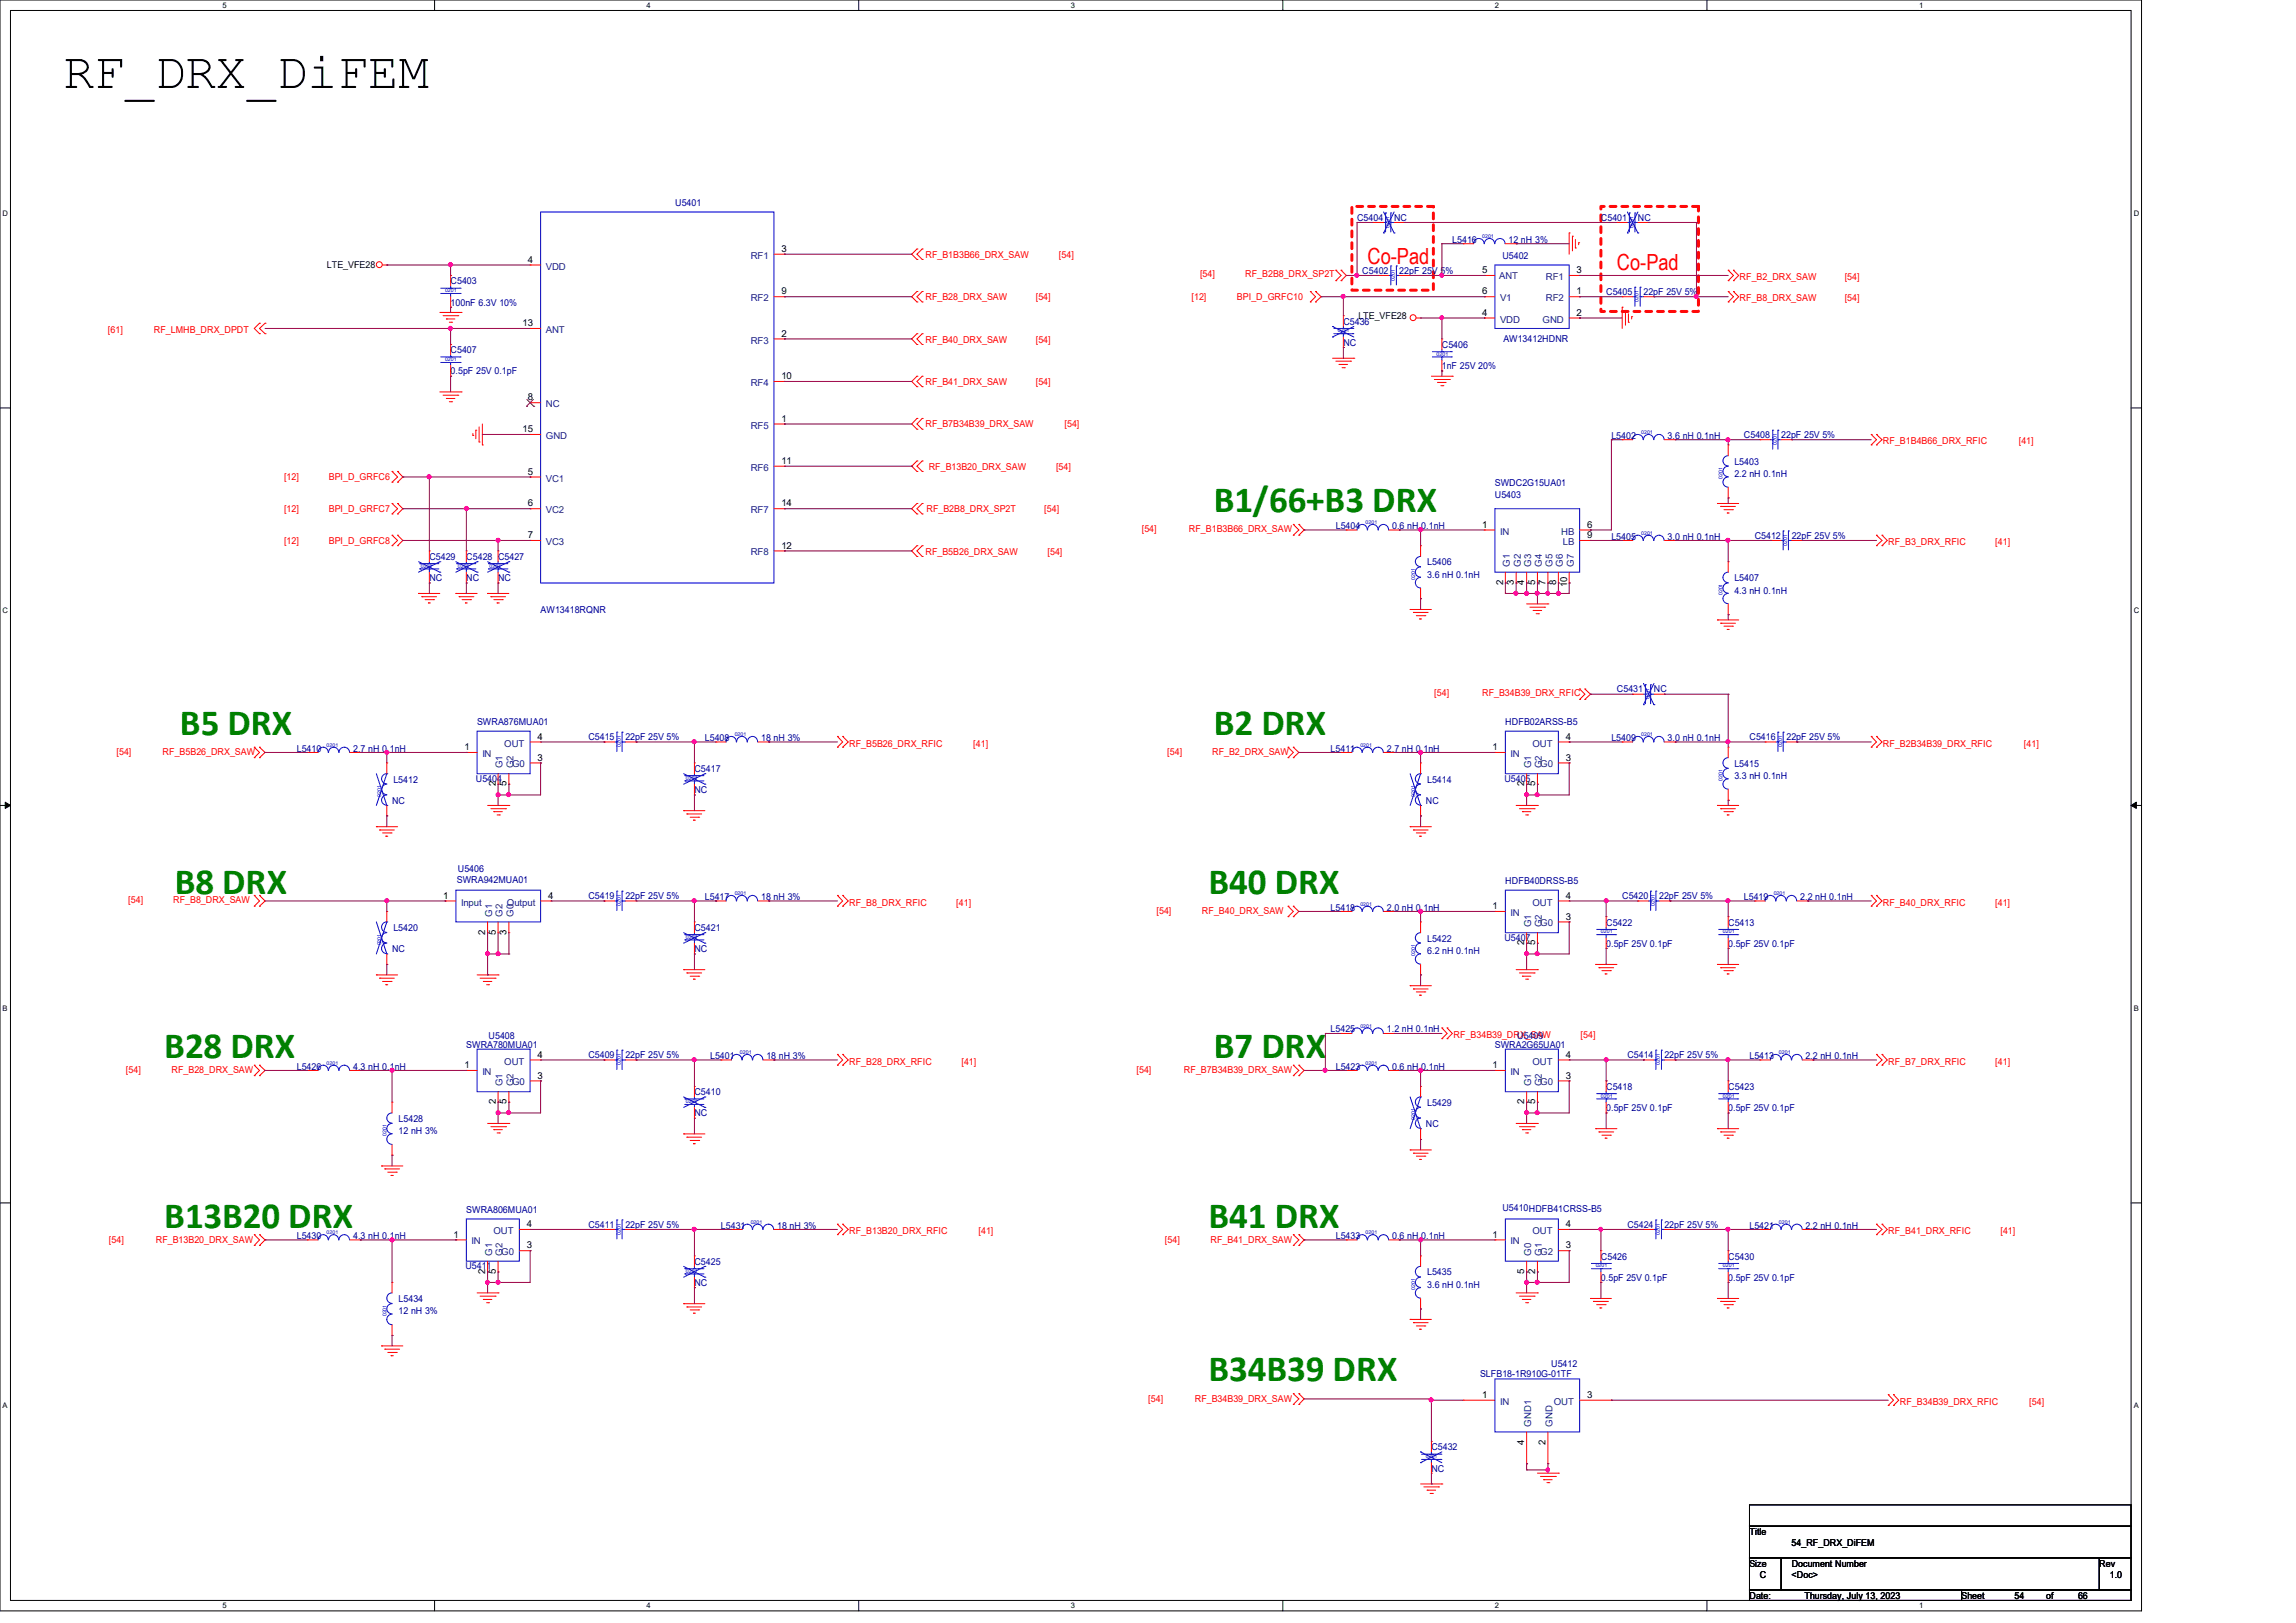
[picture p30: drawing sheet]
<svg xmlns="http://www.w3.org/2000/svg" width="297mm" height="210mm" viewBox="0 0 297 210" stroke-linecap="round" stroke-linejoin="round" font-family="sans-serif">
<defs><g id="words">
<text font-size="6.6" x="8.2" y="11.4">RF_DRX_DiFEM</text>
<g font-size="4.8" fill="#008000">
<text x="157" y="66.3">B1/66+B3 DRX</text>
<text x="23.3" y="95.1">B5 DRX</text>
<text x="157" y="95.1">B2 DRX</text>
<text x="22.6" y="115.7">B8 DRX</text>
<text x="156.3" y="115.7">B40 DRX</text>
<text x="21.3" y="136.9">B28 DRX</text>
<text x="157" y="136.9">B7 DRX</text>
<text x="21.3" y="158.9">B13B20 DRX</text>
<text x="156.3" y="158.9">B41 DRX</text>
<text x="156.3" y="178.7">B34B39 DRX</text>
</g>
<g font-size="2.9" fill="#f00">
<text x="176.9" y="34.2">Co-Pad</text>
<text x="209.2" y="34.9">Co-Pad</text>
</g>
<g font-size="1.2" fill="#000080">
<text x="87.3" y="26.6">U5401</text>
<text x="175.6" y="28.6">C5404</text>
<text x="180.3" y="28.6">NC</text>
<text x="207.1" y="28.6">C5401</text>
<text x="211.9" y="28.6">NC</text>
<text x="176.2" y="35.4">C5402</text>
<text x="181" y="35.4">22pF 25V 5%</text>
<text x="187.9" y="31.5">L5416</text>
<text x="194.3" y="33.5">U5402</text>
<text x="195.2" y="31.5">12 nH 3%</text>
<text x="58.3" y="36.8">C5403</text>
<text x="58.3" y="39.5">100nF 6.3V 10%</text>
<text x="173.8" y="42">C5436</text>
<text x="207.8" y="38.1">C5405</text>
<text x="212.6" y="38.1">22pF 25V 5%</text>
<text x="58.3" y="45.7">C5407</text>
<text x="173.8" y="44.7">NC</text>
<text x="186.5" y="45">C5406</text>
<text x="186.5" y="47.8">1nF 25V 20%</text>
<text x="194.5" y="44.2">AW13412HDNR</text>
<text x="58.3" y="48.4">0.5pF 25V 0.1pF</text>
<text x="208.4" y="56.8">L5402</text>
<text x="215.7" y="56.8">3.6 nH 0.1nH</text>
<text x="225.6" y="56.7">C5408</text>
<text x="230.4" y="56.7">22pF 25V 5%</text>
<text x="193.4" y="64.5">U5403</text>
<text x="193.4" y="62.9">SWDC2G15UA01</text>
<text x="224.4" y="60.1">L5403</text>
<text x="224.4" y="61.8">2.2 nH 0.1nH</text>
<text x="172.8" y="68.5">L5404</text>
<text x="180.1" y="68.5">0.6 nH 0.1nH</text>
<text x="208.4" y="69.8">L5405</text>
<text x="215.7" y="69.8">3.0 nH 0.1nH</text>
<text x="227" y="69.7">C5412</text>
<text x="231.8" y="69.7">22pF 25V 5%</text>
<text x="55.5" y="72.4">C5429</text>
<text x="55.5" y="75.2">NC</text>
<text x="60.3" y="72.4">C5428 C5427</text>
<text x="60.3" y="75.2">NC</text>
<text x="64.4" y="75.2">NC</text>
<text x="184.6" y="73.2">L5406</text>
<text x="184.6" y="74.8">3.6 nH 0.1nH</text>
<text x="224.4" y="75.2">L5407</text>
<text x="224.4" y="76.8">4.3 nH 0.1nH</text>
<text x="69.9" y="79.3">AW13418RQNR</text>
<text x="209.2" y="89.6">C5431</text>
<text x="214" y="89.6">NC</text>
<text x="61.7" y="93.9">SWRA876MUA01</text>
<text x="76.1" y="95.8">C5415</text>
<text x="80.9" y="95.8">22pF 25V 5%</text>
<text x="91.2" y="95.9">L5408</text>
<text x="98.5" y="95.9">18 nH 3%</text>
<text x="194.7" y="93.9">HDFB02ARSS-B5</text>
<text x="208.4" y="95.9">L5409</text>
<text x="215.7" y="95.9">3.0 nH 0.1nH</text>
<text x="226.3" y="95.8">C5416</text>
<text x="231.1" y="95.8">22pF 25V 5%</text>
<text x="38.4" y="97.3">L5410</text>
<text x="45.7" y="97.3">2.7 nH 0.1nH</text>
<text x="50.9" y="101.3">L5412</text>
<text x="61.6" y="101.1">U5404</text>
<text x="89.8" y="99.9">C5417</text>
<text x="172.1" y="97.3">L5411</text>
<text x="179.4" y="97.3">2.7 nH 0.1nH</text>
<text x="184.6" y="101.3">L5414</text>
<text x="194.6" y="101.1">U5405</text>
<text x="224.4" y="99.2">L5415</text>
<text x="224.4" y="100.8">3.3 nH 0.1nH</text>
<text x="50.7" y="104">NC</text>
<text x="89.8" y="102.6">NC</text>
<text x="184.4" y="104">NC</text>
<text x="59.2" y="112.8">U5406</text>
<text x="59.1" y="114.3">SWRA942MUA01</text>
<text x="76.1" y="116.3">C5419</text>
<text x="80.9" y="116.3">22pF 25V 5%</text>
<text x="91.2" y="116.5">L5417</text>
<text x="98.5" y="116.5">18 nH 3%</text>
<text x="172.1" y="117.9">L5418</text>
<text x="179.4" y="117.9">2.0 nH 0.1nH</text>
<text x="194.7" y="114.4">HDFB40DRSS-B5</text>
<text x="207.8" y="119.8">C5422</text>
<text x="209.8" y="116.3">C5420</text>
<text x="214.6" y="116.3">22pF 25V 5%</text>
<text x="223.6" y="119.8">C5413</text>
<text x="225.6" y="116.5">L5419</text>
<text x="232.9" y="116.5">2.2 nH 0.1nH</text>
<text x="50.7" y="123.2">NC</text>
<text x="50.9" y="120.4">L5420</text>
<text x="89.8" y="120.4">C5421</text>
<text x="89.8" y="123.2">NC</text>
<text x="184.6" y="121.8">L5422</text>
<text x="184.6" y="123.5">6.2 nH 0.1nH</text>
<text x="194.6" y="121.7">U5407</text>
<text x="207.8" y="122.5">0.5pF 25V 0.1pF</text>
<text x="223.6" y="122.5">0.5pF 25V 0.1pF</text>
<text x="60.3" y="135.5">SWRA780MUA01</text>
<text x="63.2" y="134.4">U5408</text>
<text x="76.1" y="136.9">C5409</text>
<text x="80.9" y="136.9">22pF 25V 5%</text>
<text x="91.9" y="137">L5401</text>
<text x="99.1" y="137">18 nH 3%</text>
<text x="172.1" y="133.6">L5425</text>
<text x="179.4" y="133.6">1.2 nH 0.1nH</text>
<text x="193.4" y="135.5">SWRA2G65UA01</text>
<text x="196.3" y="134.4">U5409</text>
<text x="210.5" y="136.9">C5414</text>
<text x="215.3" y="136.9">22pF 25V 5%</text>
<text x="226.3" y="137">L5413</text>
<text x="233.5" y="137">2.2 nH 0.1nH</text>
<text x="38.4" y="138.4">L5426</text>
<text x="45.7" y="138.4">4.3 nH 0.1nH</text>
<text x="89.8" y="141.7">C5410</text>
<text x="172.8" y="138.4">L5423</text>
<text x="180.1" y="138.4">0.6 nH 0.1nH</text>
<text x="184.6" y="143.1">L5429</text>
<text x="207.8" y="141">C5418</text>
<text x="207.8" y="143.8">0.5pF 25V 0.1pF</text>
<text x="223.6" y="141">C5423</text>
<text x="223.6" y="143.8">0.5pF 25V 0.1pF</text>
<text x="51.6" y="145.2">L5428</text>
<text x="51.6" y="146.8">12 nH 3%</text>
<text x="89.8" y="144.4">NC</text>
<text x="184.4" y="145.8">NC</text>
<text x="38.4" y="160.4">L5430</text>
<text x="45.7" y="160.4">4.3 nH 0.1nH</text>
<text x="60.3" y="156.9">SWRA806MUA01</text>
<text x="76.1" y="158.9">C5411</text>
<text x="80.9" y="158.9">22pF 25V 5%</text>
<text x="93.3" y="159">L5431</text>
<text x="100.5" y="159">18 nH 3%</text>
<text x="172.8" y="160.4">L5433</text>
<text x="180.1" y="160.4">0.6 nH 0.1nH</text>
<text x="194.3" y="156.7">U5410HDFB41CRSS-B5</text>
<text x="210.5" y="158.9">C5424</text>
<text x="215.3" y="158.9">22pF 25V 5%</text>
<text x="226.3" y="159">L5421</text>
<text x="233.5" y="159">2.2 nH 0.1nH</text>
<text x="60.2" y="164.2">U5411</text>
<text x="89.8" y="163.7">C5425</text>
<text x="89.8" y="166.4">NC</text>
<text x="184.6" y="165">L5435</text>
<text x="184.6" y="166.7">3.6 nH 0.1nH</text>
<text x="207.1" y="163">C5426</text>
<text x="207.1" y="165.7">0.5pF 25V 0.1pF</text>
<text x="223.6" y="163">C5430</text>
<text x="223.6" y="165.7">0.5pF 25V 0.1pF</text>
<text x="51.6" y="168.4">L5434</text>
<text x="51.6" y="170.1">12 nH 3%</text>
<text x="191.5" y="178.2">SLFB18-1R910G-01TF</text>
<text x="200.7" y="176.8">U5412</text>
<text x="185.2" y="187.7">C5432</text>
<text x="185.2" y="190.4">NC</text>
</g>
<g font-size="1.2">
<text x="42.3" y="34.7">LTE_VFE28</text>
<text x="68.3" y="34">4</text>
<text x="101.1" y="32.6">3</text>
<text x="191.7" y="35.3">5</text>
<text x="204" y="35.3">3</text>
<text x="101.1" y="38.1">9</text>
<text x="175.7" y="41.3">LTE_VFE28</text>
<text x="191.7" y="38.1">6</text>
<text x="191.7" y="40.9">4</text>
<text x="204" y="38.1">1</text>
<text x="204" y="40.9">2</text>
<text x="67.6" y="42.2">13</text>
<text x="101.1" y="43.6">2</text>
<text x="68.3" y="51.8">8</text>
<text x="101.1" y="49.1">10</text>
<text x="67.6" y="55.9">15</text>
<text x="101.1" y="54.6">1</text>
<text x="68.3" y="61.4">5</text>
<text x="68.3" y="65.5">6</text>
<text x="101.1" y="60">11</text>
<text x="101.1" y="65.5">14</text>
<text x="68.3" y="69.6">7</text>
<text x="101.1" y="71">12</text>
<text x="191.7" y="68.3">1</text>
<text x="205.3" y="68.3">6</text>
<text x="205.3" y="69.6">9</text>
<text x="194.4" y="75.7" transform="rotate(-90 194.4 75.7)">2</text>
<text x="195.8" y="75.7" transform="rotate(-90 195.8 75.7)">3</text>
<text x="197.2" y="75.7" transform="rotate(-90 197.2 75.7)">4</text>
<text x="198.6" y="75.7" transform="rotate(-90 198.6 75.7)">5</text>
<text x="199.9" y="75.7" transform="rotate(-90 199.9 75.7)">7</text>
<text x="201.3" y="75.7" transform="rotate(-90 201.3 75.7)">8</text>
<text x="202.7" y="76" transform="rotate(-90 202.7 76)">10</text>
<text x="69.6" y="95.7">4</text>
<text x="202.6" y="95.7">4</text>
<text x="60.1" y="97.1">1</text>
<text x="64.1" y="101.8" transform="rotate(-90 64.1 101.8)">2</text>
<text x="65.5" y="101.8" transform="rotate(-90 65.5 101.8)">5</text>
<text x="69.6" y="98.4">3</text>
<text x="193.1" y="97.1">1</text>
<text x="197.2" y="101.8" transform="rotate(-90 197.2 101.8)">2</text>
<text x="198.6" y="101.8" transform="rotate(-90 198.6 101.8)">5</text>
<text x="202.6" y="98.4">3</text>
<text x="57.3" y="116.3">1</text>
<text x="70.9" y="116.3">4</text>
<text x="193.1" y="117.6">1</text>
<text x="202.6" y="119">3</text>
<text x="202.6" y="116.3">4</text>
<text x="62.8" y="120.9" transform="rotate(-90 62.8 120.9)">2</text>
<text x="64.1" y="120.9" transform="rotate(-90 64.1 120.9)">5</text>
<text x="65.5" y="120.9" transform="rotate(-90 65.5 120.9)">3</text>
<text x="197.2" y="122.3" transform="rotate(-90 197.2 122.3)">2</text>
<text x="198.6" y="122.3" transform="rotate(-90 198.6 122.3)">5</text>
<text x="69.6" y="136.9">4</text>
<text x="202.6" y="136.9">4</text>
<text x="60.1" y="138.2">1</text>
<text x="64.1" y="142.9" transform="rotate(-90 64.1 142.9)">2</text>
<text x="65.5" y="142.9" transform="rotate(-90 65.5 142.9)">5</text>
<text x="69.6" y="139.6">3</text>
<text x="193.1" y="138.2">1</text>
<text x="197.2" y="142.9" transform="rotate(-90 197.2 142.9)">2</text>
<text x="198.6" y="142.9" transform="rotate(-90 198.6 142.9)">5</text>
<text x="202.6" y="139.6">3</text>
<text x="58.7" y="160.1">1</text>
<text x="68.2" y="161.5">3</text>
<text x="68.2" y="158.8">4</text>
<text x="193.1" y="160.1">1</text>
<text x="202.6" y="161.5">3</text>
<text x="202.6" y="158.8">4</text>
<text x="62.8" y="164.8" transform="rotate(-90 62.8 164.8)">2</text>
<text x="64.1" y="164.8" transform="rotate(-90 64.1 164.8)">5</text>
<text x="197.2" y="164.8" transform="rotate(-90 197.2 164.8)">5</text>
<text x="198.6" y="164.8" transform="rotate(-90 198.6 164.8)">2</text>
<text x="191.7" y="180.9">1</text>
<text x="205.3" y="180.9">3</text>
<text x="197.2" y="186.9" transform="rotate(-90 197.2 186.9)">4</text>
<text x="199.9" y="186.9" transform="rotate(-90 199.9 186.9)">2</text>
<text x="226.3" y="198.6">Title</text>
<text x="226.3" y="202.7">Size</text>
<text x="231.8" y="200">54_RF_DRX_DiFEM</text>
<text x="231.8" y="202.7">Document Number</text>
<text x="271.6" y="202.7">Rev</text>
<text x="226.3" y="206.9">Date:</text>
<text x="227.7" y="204.1">C</text>
<text x="231.8" y="204.1">&lt;Doc&gt;</text>
<text x="233.4" y="206.9">Thursday, July 13, 2023</text>
<text x="253.7" y="206.9">Sheet</text>
<text x="260.6" y="206.9">54</text>
<text x="264.7" y="206.9">of</text>
<text x="268.8" y="206.9">66</text>
<text x="272.9" y="204.1">1.0</text>
</g>
<g font-size="1.2" fill="#004080">
<text x="70.6" y="34.9">VDD</text>
<text x="97.1" y="33.5">RF1</text>
<text x="97.1" y="39">RF2</text>
<text x="193.9" y="36.1">ANT</text>
<text x="194" y="39">V1</text>
<text x="194" y="41.7">VDD</text>
<text x="199.6" y="41.7">GND</text>
<text x="200" y="36.2">RF1</text>
<text x="200" y="39">RF2</text>
<text x="70.6" y="43.1">ANT</text>
<text x="97.1" y="44.4">RF3</text>
<text x="70.6" y="52.7">NC</text>
<text x="97.1" y="50">RF4</text>
<text x="70.6" y="56.8">GND</text>
<text x="97.1" y="55.5">RF5</text>
<text x="70.6" y="62.3">VC1</text>
<text x="97.1" y="60.9">RF6</text>
<text x="70.6" y="66.4">VC2</text>
<text x="70.6" y="70.5">VC3</text>
<text x="97.1" y="66.4">RF7</text>
<text x="97.1" y="71.9">RF8</text>
<text x="194" y="69.2">IN</text>
<text x="202" y="69.2">HB</text>
<text x="202.2" y="70.5">LB</text>
<text x="195.3" y="73.4" transform="rotate(-90 195.3 73.4)">G1</text>
<text x="196.7" y="73.4" transform="rotate(-90 196.7 73.4)">G2</text>
<text x="198.1" y="73.4" transform="rotate(-90 198.1 73.4)">G3</text>
<text x="199.5" y="73.4" transform="rotate(-90 199.5 73.4)">G4</text>
<text x="200.8" y="73.4" transform="rotate(-90 200.8 73.4)">G5</text>
<text x="202.2" y="73.4" transform="rotate(-90 202.2 73.4)">G6</text>
<text x="203.6" y="73.4" transform="rotate(-90 203.6 73.4)">G7</text>
<text x="62.4" y="98">IN</text>
<text x="65" y="99.4" transform="rotate(-90 65 99.4)">G1</text>
<text x="65.2" y="96.6">OUT</text>
<text x="66.2" y="99.3">G0</text>
<text x="66.4" y="99.4" transform="rotate(-90 66.4 99.4)">G2</text>
<text x="195.4" y="98">IN</text>
<text x="198.1" y="99.4" transform="rotate(-90 198.1 99.4)">G1</text>
<text x="198.2" y="96.6">OUT</text>
<text x="199.3" y="99.3">G0</text>
<text x="199.5" y="99.4" transform="rotate(-90 199.5 99.4)">G2</text>
<text x="59.6" y="117.2">Input</text>
<text x="63.7" y="118.6" transform="rotate(-90 63.7 118.6)">G1</text>
<text x="65" y="118.6" transform="rotate(-90 65 118.6)">G2</text>
<text x="65.6" y="117.2">Output</text>
<text x="66.4" y="118.6" transform="rotate(-90 66.4 118.6)">G0</text>
<text x="195.4" y="118.5">IN</text>
<text x="198.2" y="117.2">OUT</text>
<text x="199.3" y="119.9">G0</text>
<text x="198.1" y="120" transform="rotate(-90 198.1 120)">G1</text>
<text x="199.5" y="120" transform="rotate(-90 199.5 120)">G2</text>
<text x="65.2" y="137.8">OUT</text>
<text x="198.2" y="137.8">OUT</text>
<text x="62.4" y="139.1">IN</text>
<text x="65" y="140.6" transform="rotate(-90 65 140.6)">G1</text>
<text x="66.2" y="140.5">G0</text>
<text x="66.4" y="140.6" transform="rotate(-90 66.4 140.6)">G2</text>
<text x="195.4" y="139.1">IN</text>
<text x="198.1" y="140.6" transform="rotate(-90 198.1 140.6)">G1</text>
<text x="199.3" y="140.5">G0</text>
<text x="199.5" y="140.6" transform="rotate(-90 199.5 140.6)">G2</text>
<text x="61" y="161">IN</text>
<text x="63.8" y="159.7">OUT</text>
<text x="195.4" y="161">IN</text>
<text x="198.2" y="159.7">OUT</text>
<text x="63.7" y="162.5" transform="rotate(-90 63.7 162.5)">G1</text>
<text x="64.9" y="162.4">G0</text>
<text x="65" y="162.5" transform="rotate(-90 65 162.5)">G2</text>
<text x="198.1" y="162.5" transform="rotate(-90 198.1 162.5)">G0</text>
<text x="199.3" y="162.4">G2</text>
<text x="199.5" y="162.5" transform="rotate(-90 199.5 162.5)">G1</text>
<text x="194" y="181.8">IN</text>
<text x="198.1" y="184.6" transform="rotate(-90 198.1 184.6)">GND1</text>
<text x="200.8" y="184.6" transform="rotate(-90 200.8 184.6)">GND</text>
<text x="201" y="181.8">OUT</text>
</g>
<g font-size="1.2" fill="#f00">
<text x="119.7" y="33.4">RF_B1B3B66_DRX_SAW</text>
<text x="137" y="33.4">[54]</text>
<text x="155.2" y="35.8">[54]</text>
<text x="161.1" y="35.8">RF_B2B8_DRX_SP2T</text>
<text x="119.7" y="38.9">RF_B28_DRX_SAW</text>
<text x="134" y="38.9">[54]</text>
<text x="154.1" y="38.9">[12]</text>
<text x="160" y="38.9">BPI_D_GRFC10</text>
<text x="225" y="36.2">RF_B2_DRX_SAW</text>
<text x="225" y="39">RF_B8_DRX_SAW</text>
<text x="238.6" y="36.2">[54]</text>
<text x="238.6" y="39">[54]</text>
<text x="14" y="43.1">[61]</text>
<text x="19.9" y="43.1">RF_LMHB_DRX_DPDT</text>
<text x="119.7" y="44.3">RF_B40_DRX_SAW</text>
<text x="134" y="44.3">[54]</text>
<text x="119.7" y="49.8">RF_B41_DRX_SAW</text>
<text x="134" y="49.8">[54]</text>
<text x="119.7" y="55.3">RF_B7B34B39_DRX_SAW</text>
<text x="137.7" y="55.3">[54]</text>
<text x="243.6" y="57.5">RF_B1B4B66_DRX_RFIC</text>
<text x="261.2" y="57.5">[41]</text>
<text x="36.7" y="62.1">[12]</text>
<text x="42.5" y="62.1">BPI_D_GRFC6</text>
<text x="120.1" y="60.8">RF_B13B20_DRX_SAW</text>
<text x="136.6" y="60.8">[54]</text>
<text x="36.7" y="66.3">[12]</text>
<text x="36.7" y="70.4">[12]</text>
<text x="42.5" y="66.3">BPI_D_GRFC7</text>
<text x="42.5" y="70.4">BPI_D_GRFC8</text>
<text x="119.7" y="71.8">RF_B5B26_DRX_SAW</text>
<text x="119.8" y="66.3">RF_B2B8_DRX_SP2T</text>
<text x="135.1" y="66.3">[54]</text>
<text x="135.5" y="71.8">[54]</text>
<text x="147.7" y="68.9">[54]</text>
<text x="153.8" y="68.9">RF_B1B3B66_DRX_SAW</text>
<text x="244.3" y="70.5">RF_B3_DRX_RFIC</text>
<text x="258.1" y="70.5">[41]</text>
<text x="185.5" y="90.1">[54]</text>
<text x="191.7" y="90.1">RF_B34B39_DRX_RFIC</text>
<text x="15.1" y="97.7">[54]</text>
<text x="21" y="97.7">RF_B5B26_DRX_SAW</text>
<text x="109.9" y="96.6">RF_B5B26_DRX_RFIC</text>
<text x="125.9" y="96.6">[41]</text>
<text x="151" y="97.7">[54]</text>
<text x="156.8" y="97.7">RF_B2_DRX_SAW</text>
<text x="243.6" y="96.6">RF_B2B34B39_DRX_RFIC</text>
<text x="261.8" y="96.6">[41]</text>
<text x="16.6" y="116.9">[54]</text>
<text x="22.4" y="116.9">RF_B8_DRX_SAW</text>
<text x="109.9" y="117.2">RF_B8_DRX_RFIC</text>
<text x="123.7" y="117.2">[41]</text>
<text x="149.6" y="118.3">[54]</text>
<text x="155.5" y="118.3">RF_B40_DRX_SAW</text>
<text x="243.6" y="117.2">RF_B40_DRX_RFIC</text>
<text x="258.1" y="117.2">[41]</text>
<text x="109.9" y="137.8">RF_B28_DRX_RFIC</text>
<text x="124.4" y="137.8">[41]</text>
<text x="188" y="134.3">RF_B34B39_DRX_SAW</text>
<text x="204.5" y="134.3">[54]</text>
<text x="244.3" y="137.8">RF_B7_DRX_RFIC</text>
<text x="258.1" y="137.8">[41]</text>
<text x="16.3" y="138.9">[54]</text>
<text x="22.2" y="138.9">RF_B28_DRX_SAW</text>
<text x="147" y="138.9">[54]</text>
<text x="153.2" y="138.9">RF_B7B34B39_DRX_SAW</text>
<text x="14.1" y="160.8">[54]</text>
<text x="20.2" y="160.8">RF_B13B20_DRX_SAW</text>
<text x="109.9" y="159.7">RF_B13B20_DRX_RFIC</text>
<text x="126.6" y="159.7">[41]</text>
<text x="150.7" y="160.8">[54]</text>
<text x="156.6" y="160.8">RF_B41_DRX_SAW</text>
<text x="244.3" y="159.7">RF_B41_DRX_RFIC</text>
<text x="258.8" y="159.7">[41]</text>
<text x="148.5" y="181.4">[54]</text>
<text x="154.6" y="181.4">RF_B34B39_DRX_SAW</text>
<text x="245.8" y="181.8">RF_B34B39_DRX_RFIC</text>
<text x="262.5" y="181.8">[54]</text>
</g>
<g font-size="1">
<text x="28.8" y="1">5</text>
<text x="83.7" y="1">4</text>
<text x="138.5" y="1">3</text>
<text x="193.4" y="1">2</text>
<text x="248.2" y="1">1</text>
<text x=".3" y="27.9">D</text>
<text x="276" y="27.9">D</text>
<text x=".3" y="79.4">C</text>
<text x="276" y="79.4">C</text>
<text x=".3" y="130.8">B</text>
<text x="276" y="130.8">B</text>
<text x=".3" y="182.2">A</text>
<text x="276" y="182.2">A</text>
<text x="28.8" y="208.1">5</text>
<text x="83.7" y="208.1">4</text>
<text x="138.5" y="208.1">3</text>
<text x="193.4" y="208.1">2</text>
<text x="248.2" y="208.1">1</text>
</g>
<g font-size=".7" fill="#00f">
<text x="179.8" y="29.5" transform="rotate(-90 179.8 29.5)">0201</text>
<text x="211.3" y="29.5" transform="rotate(-90 211.3 29.5)">0201</text>
<text x="191.7" y="30.8">0201</text>
<text x="57.6" y="37.8">0201</text>
<text x="180.4" y="36.3" transform="rotate(-90 180.4 36.3)">0201</text>
<text x="212" y="39.1" transform="rotate(-90 212 39.1)">0201</text>
<text x="57.6" y="46.7">0201</text>
<text x="173.1" y="43">0201</text>
<text x="185.8" y="46">0201</text>
<text x="212.3" y="56.2">0201</text>
<text x="229.8" y="57.6" transform="rotate(-90 229.8 57.6)">0201</text>
<text x="222.8" y="62" transform="rotate(-90 222.8 62)">0201</text>
<text x="176.7" y="67.8">0201</text>
<text x="212.3" y="69.2">0201</text>
<text x="231.2" y="70.6" transform="rotate(-90 231.2 70.6)">0201</text>
<text x="54.4" y="73.4">0201</text>
<text x="59.2" y="73.4">0201</text>
<text x="63.3" y="73.4">0201</text>
<text x="183.1" y="75" transform="rotate(-90 183.1 75)">0201</text>
<text x="222.8" y="77" transform="rotate(-90 222.8 77)">0201</text>
<text x="95" y="95.2">0201</text>
<text x="212.3" y="95.2">0201</text>
<text x="213.4" y="90.5" transform="rotate(-90 213.4 90.5)">0201</text>
<text x="42.2" y="96.6">0201</text>
<text x="80.3" y="96.7" transform="rotate(-90 80.3 96.7)">0201</text>
<text x="88.7" y="100.9">0201</text>
<text x="176" y="96.6">0201</text>
<text x="222.8" y="101" transform="rotate(-90 222.8 101)">0201</text>
<text x="230.5" y="96.7" transform="rotate(-90 230.5 96.7)">0201</text>
<text x="49.3" y="103.1" transform="rotate(-90 49.3 103.1)">0201</text>
<text x="183.1" y="103.1" transform="rotate(-90 183.1 103.1)">0201</text>
<text x="80.3" y="117.3" transform="rotate(-90 80.3 117.3)">0201</text>
<text x="95" y="115.8">0201</text>
<text x="176" y="117.2">0201</text>
<text x="214.1" y="117.3" transform="rotate(-90 214.1 117.3)">0201</text>
<text x="229.4" y="115.8">0201</text>
<text x="49.3" y="122.3" transform="rotate(-90 49.3 122.3)">0201</text>
<text x="88.7" y="121.5">0201</text>
<text x="183.1" y="123.7" transform="rotate(-90 183.1 123.7)">0201</text>
<text x="207.1" y="120.8">0201</text>
<text x="222.9" y="120.8">0201</text>
<text x="42.2" y="137.8">0201</text>
<text x="80.3" y="137.8" transform="rotate(-90 80.3 137.8)">0201</text>
<text x="95.7" y="136.4">0201</text>
<text x="176" y="133">0201</text>
<text x="176.7" y="137.8">0201</text>
<text x="214.7" y="137.8" transform="rotate(-90 214.7 137.8)">0201</text>
<text x="230.1" y="136.4">0201</text>
<text x="88.7" y="142.7">0201</text>
<text x="207.1" y="142">0201</text>
<text x="222.9" y="142">0201</text>
<text x="50" y="147" transform="rotate(-90 50 147)">0201</text>
<text x="183.1" y="144.9" transform="rotate(-90 183.1 144.9)">0201</text>
<text x="42.2" y="159.7">0201</text>
<text x="80.3" y="159.8" transform="rotate(-90 80.3 159.8)">0201</text>
<text x="97.1" y="158.4">0201</text>
<text x="176.7" y="159.7">0201</text>
<text x="214.7" y="159.8" transform="rotate(-90 214.7 159.8)">0201</text>
<text x="230.1" y="158.4">0201</text>
<text x="88.7" y="164.7">0201</text>
<text x="183.1" y="166.9" transform="rotate(-90 183.1 166.9)">0201</text>
<text x="206.4" y="164">0201</text>
<text x="222.9" y="164">0201</text>
<text x="50" y="170.3" transform="rotate(-90 50 170.3)">0201</text>
<text x="184.4" y="188.7">0201</text>
</g>
</g></defs>
<path d="M0 0h277v208.4h-277zM1.4 1.4h274.3v205.7h-274.3z" fill="none" stroke="#000" stroke-width=".13"/>
<g fill="#fff">
<path d="M28.8 .1h.5v1.1h-.5z"/>
<path d="M28.8 207.2h.5v1.1h-.5z"/>
</g>
<path d="M56.2 0v1.4M56.2 207.1v1.3" fill="none" stroke="#000" stroke-width=".13"/>
<g fill="#fff">
<path d="M83.7 .1h.5v1.1h-.5z"/>
<path d="M83.7 207.2h.5v1.1h-.5z"/>
</g>
<path d="M111.1 0v1.4M111.1 207.1v1.3" fill="none" stroke="#000" stroke-width=".13"/>
<g fill="#fff">
<path d="M138.5 .1h.6v1.1h-.6z"/>
<path d="M138.5 207.2h.6v1.1h-.6z"/>
</g>
<path d="M165.9 0v1.4M165.9 207.1v1.3" fill="none" stroke="#000" stroke-width=".13"/>
<g fill="#fff">
<path d="M193.4 .1h.5v1.1h-.5z"/>
<path d="M193.4 207.2h.5v1.1h-.5z"/>
</g>
<path d="M220.8 0v1.4M220.8 207.1v1.3" fill="none" stroke="#000" stroke-width=".13"/>
<g fill="#fff">
<path d="M248.2 .1h.6v1.1h-.6z"/>
<path d="M248.2 207.2h.6v1.1h-.6z"/>
<path d="M.3 27.1h.8v1.1h-.8z"/>
<path d="M276 27.1h.7v1.1h-.7z"/>
<path d="M.3 78.5h.8v1.1h-.8z"/>
<path d="M276 78.5h.7v1.1h-.7z"/>
</g>
<path d="M0 52.8h1.4M275.7 52.8h1.3" fill="none" stroke="#000" stroke-width=".13"/>
<g fill="#fff">
<path d="M.3 129.9h.7v1.1h-.7z"/>
<path d="M276 129.9h.6v1.1h-.6z"/>
</g>
<path d="M0 104.2h1.4M275.7 104.2h1.3" fill="none" stroke="#000" stroke-width=".13"/>
<path d="M.7 103.8l.7 .4-.7 .4zM275.7 104.2l.7-.4v.8z" fill="#000" stroke="#000" stroke-width=".13"/>
<g fill="#fff">
<path d="M.3 181.4h.7v1.1h-.7z"/>
<path d="M276 181.4h.6v1.1h-.6z"/>
</g>
<path d="M0 155.7h1.4M275.7 155.7h1.3M226.3 194.7h49.4v2.8h-49.4zM226.3 197.5h49.4v4.1h-49.4zM226.3 201.6h4.1v4.1h-4.1zM226.3 205.7h27.4v1.4h-27.4zM230.4 201.6h41.2v4.1h-41.2zM253.7 205.7h22v1.4h-22zM271.6 201.6h4.1v4.1h-4.1z" fill="none" stroke="#000" stroke-width=".13"/>
<path d="M174.9 26.7h10.5v10.8h-10.5zM207.1 26.7h12.6v13.6h-12.6z" fill="none" stroke="#f00" stroke-width=".38" stroke-dasharray=".8"/>
<g fill="none" stroke="#f00" stroke-width=".13">
<path d="M49.5 34.3h.5M50 34.3h.1M58.3 35.6h.1M58.3 39.8h.1M58.3 35.6v1.4M58.3 38.4v1.4M68.6 34.3h.1M68.6 34.3h1.3M100.1 38.4h1.4M100.1 32.9h1.4M101.5 32.9h.1M101.5 38.4h.1"/>
<path d="M118.6 37.7h.1M118.6 39.1h.1M118.6 32.2h.1M118.6 33.6h.1M118.6 37.7l-.7 .7 .7 .7M118.6 32.2l-.7 .7 .7 .7M119.3 39.1h.1M119.3 37.7h.1M119.3 33.6h.1M119.3 32.2h.1M119.3 37.7l-.7 .7 .7 .7M119.3 32.2l-.7 .7 .7 .7"/>
<path d="M169.5 39.1h.1M169.5 37.7h.1M169.5 37.7l.7 .7-.7 .7M170.2 37.7h.1M170.2 39.1h.1M170.2 37.7l.7 .7-.7 .7M172.8 35h.1M172.8 36.3h.1M172.8 35l.7 .6-.7 .7M173.5 36.3h.1M173.5 35h.1M173.5 35l.7 .6-.7 .7"/>
<path d="M177.6 28.8h.1M177.6 28.8h1.4M178.3 35.6h.1M178.3 35.6h1.4M180.3 28.8h1.4M181 35.6h1.4M181.7 28.8h.1M182.4 35.6h.1M189.3 31.5h.1M189.3 31.5h1.3M192 35.6h.1M192 38.4h.1"/>
<path d="M192 35.6h1.4M192 38.4h1.4M194.7 31.5h1.4M196.1 31.5h.1M203 30.1h.1M203 30.1v2.8M203 35.6h1.3M203 38.4h1.3M203.4 30.6h.1M203.4 30.6v1.9M203.8 32.1h.1M203.8 31v1.1"/>
<path d="M204.2 31.4h.1M204.2 31.4v.3M204.3 35.6h.1M204.3 38.4h.1M209.2 28.8h.1M209.2 28.8h1.3M209.8 39.8h.1M209.8 38.4h.1M209.8 39.8v2.7M209.8 38.4h1.4M211.9 28.8h1.4M212.6 38.4h1.4"/>
<path d="M213.3 28.8h.1M214 38.4h.1M223.6 35h.1M223.6 36.3h.1M223.6 37.7h.1M223.6 39.1h.1M223.6 35l.6 .6-.6 .7M223.6 37.7l.6 .7-.6 .7M224.2 35h.1M224.2 36.3h.1M224.2 37.7h.1M224.2 39.1h.1"/>
<path d="M224.2 35l.7 .6-.7 .7M224.2 37.7l.7 .7-.7 .7M33.6 41.8h.1M33.6 43.2h.1M33.6 41.8l-.7 .7 .7 .7M34.3 41.8h.1M34.3 43.2h.1M34.3 41.8l-.7 .7 .7 .7M56.9 40.4h2.7M56.9 50.7h2.7M57.3 40.9h1.9M57.3 51.1h1.9"/>
<path d="M57.7 41.3h.1M57.7 51.6h.1M57.7 41.3h1.1M57.7 51.6h1.1M58.1 41.7h.3M58.1 52h.3M58.3 44.6h.1M58.3 48.7h.1M58.3 44.6v1.3M58.3 47.3v1.4M58.4 41.7h.1M58.4 52h.1"/>
<path d="M59.2 40.9h.1M59.2 51.1h.1M59.6 40.4h.1M59.6 50.7h.1M61.2 56.3h.1M61.2 56.1v.2M61.6 55.7h.1M61.6 55.7v1.1M62 57.2h.1M62 55.2v2M62.4 57.6h.1M62.4 54.9v2.7"/>
<path d="M68.6 42.5h.1M68.6 56.2h.1M68.6 52.1h.1M68.6 42.5h1.3M68.6 56.2h1.3M68.6 52.1h1.3M100.1 43.9h1.4M100.1 49.4h1.4M100.1 54.9h1.4M101.5 43.9h.1M101.5 49.4h.1M101.5 54.9h.1"/>
<path d="M118.6 48.7h.1M118.6 50h.1M118.6 59.6h.1M118.6 43.2h.1M118.6 44.6h.1M118.6 54.1h.1M118.6 55.5h.1M118.6 48.7l-.7 .7 .7 .6M118.6 59.6l-.7 .7 .7 .7M118.6 43.2l-.7 .7 .7 .7M118.6 54.1l-.7 .8 .7 .6M119.3 50h.1"/>
<path d="M119.3 48.7h.1M119.3 59.6h.1M119.3 44.6h.1M119.3 43.2h.1M119.3 55.5h.1M119.3 54.1h.1M119.3 48.7l-.7 .7 .7 .6M119.3 59.6l-.7 .7 .7 .7M119.3 43.2l-.7 .7 .7 .7M119.3 54.1l-.7 .8 .7 .6M172.4 46.4h2.7M172.8 46.7h1.9"/>
<path d="M173.2 47.2h.1M173.2 47.2h1.1M173.6 47.6h.3M173.8 40.9h.1M173.8 45h.1M173.8 40.9v1.3M173.8 43.6v1.4M173.9 47.6h.1M174.7 46.7h.1M175.1 46.4h.1M183.2 41.1h.6M183.8 41.1h.1"/>
<path d="M185.2 48.7h2.7M185.5 49.1h2M186 49.5h.1M186 49.5h1.1M186.4 49.9h.2M186.5 43.9h.1M186.5 48h.1M186.5 43.9v1.4M186.5 46.6v1.4M186.6 49.9h.1M187.5 49.1h.1M187.9 48.7h.1"/>
<path d="M192 41.1h.1M192 41.1h1.4M203 41.1h1.3M204.3 41.1h.1M209.8 56.9h.1M209.8 56.9h1.4M210.3 40.2h.1M210.3 40.2v1.9M210.7 41.7h.1M210.7 40.6v1.1M211.1 41h.1M211.1 41v.3"/>
<path d="M215.3 56.9h1.4M216.7 56.9h.1M223.6 57.6h.1M223.6 57.6v1.4M227.7 56.9h.1M227.7 56.9h1.3M230.4 56.9h1.4M231.8 56.9h.1M242.1 56.2h.1M242.1 57.6h.1M242.1 56.2l.6 .7-.6 .7M242.7 56.2h.1"/>
<path d="M242.7 57.6h.1M242.7 56.2l.8 .7-.8 .7M50.7 62.4h.1M50.7 61h.1M50.7 66.5h.1M50.7 65.2h.1M50.7 70.6h.1M50.7 69.3h.1M50.7 61l.7 .7-.7 .7M50.7 65.2l.7 .6-.7 .7M50.7 69.3l.7 .6-.7 .7M51.4 61h.1"/>
<path d="M51.4 62.4h.1M51.4 65.2h.1M51.4 66.5h.1M51.4 69.3h.1M51.4 70.6h.1M51.4 61l.7 .7-.7 .7M51.4 65.2l.7 .6-.7 .7M51.4 69.3l.7 .6-.7 .7M54.1 76.8h.1M54.1 76.8h2.8M54.6 77.2h.1M54.6 77.2h1.9"/>
<path d="M55 77.6h1.1M55.4 78h.1M55.4 78h.3M55.5 71.3h.1M55.5 75.4h.1M55.5 71.3v1.4M55.5 74v1.4M56.1 77.6h.1M59 76.8h.1M59 76.8h2.7M59.4 77.2h.1M59.4 77.2h1.9"/>
<path d="M59.8 77.6h1.1M60.2 78h.1M60.2 78h.3M60.3 71.3h.1M60.3 75.4h.1M60.3 71.3v1.4M60.3 74v1.4M60.9 77.6h.1M63.1 76.8h.1M63.1 76.8h2.7M63.5 77.2h.1M63.5 77.2h1.9"/>
<path d="M63.9 77.6h1.1M64.3 78h.1M64.3 78h.3M64.4 71.3h.1M64.4 75.4h.1M64.4 71.3v1.4M64.4 74v1.4M65 77.6h.1M68.6 61.7h.1M68.6 65.8h.1M68.6 69.9h.1M68.6 65.8h1.3"/>
<path d="M68.6 61.7h1.3M68.6 69.9h1.3M100.1 60.3h1.4M100.1 65.8h1.4M100.1 71.3h1.4M101.5 60.3h.1M101.5 65.8h.1M101.5 71.3h.1M118.6 70.6h.1M118.6 72h.1M118.6 61h.1M118.6 65.2h.1"/>
<path d="M118.6 66.5h.1M118.6 70.6l-.7 .7 .7 .7M118.6 65.2l-.7 .6 .7 .7M119.3 72h.1M119.3 70.6h.1M119.3 61h.1M119.3 66.5h.1M119.3 65.2h.1M119.3 70.6l-.7 .7 .7 .7M119.3 65.2l-.7 .6 .7 .7M167.3 67.9h.1M167.3 69.3h.1"/>
<path d="M167.3 67.9l.7 .7-.7 .7M168 69.3h.1M168 67.9h.1M168 67.9l.7 .7-.7 .7M174.2 68.6h.1M174.2 68.6h1.4M179.7 68.6h1.3M181 68.6h.1M182.4 78.9h.1M182.4 78.9h2.8M182.8 79.2h.1M182.8 79.2h1.9"/>
<path d="M183.2 79.7h1.1M183.8 77.5h.1M183.8 70.6h.1M183.8 70.6v1.4M183.8 76.1v1.4M184.3 79.7h.1M192 68.6h.1M192 68.6h1.4M194.7 75.4h.1M194.7 74v1.4M196.1 75.4h.1M196.1 74v1.4"/>
<path d="M197.5 75.4h.1M197.5 78.1h2.7M197.5 74v1.4M197.9 78.6h1.9M198.3 79h.1M198.3 79h1.1M198.7 79.4h.3M198.9 75.4h.1M198.9 74v1.4M199 79.4h.1M199.8 78.6h.1M200.2 78.1h.1"/>
<path d="M200.2 75.4h.1M200.2 74v1.4M201.6 75.4h.1M201.6 74v1.4M203 75.4h.1M203 74v1.4M204.3 69.9h1.4M204.3 68.6h1.4M205.7 68.6h.1M205.7 69.9h.1M209.8 69.9h.1M209.8 69.9h1.4"/>
<path d="M215.3 69.9h1.4M216.7 69.9h.1M222.2 65.2h.1M222.2 65.2h2.7M222.6 65.5h.1M222.6 65.5h1.9M223 66h1.1M223.4 66.4h.1M223.4 66.4h.3M223.6 64.4h.1M223.6 79.5h.1M223.6 72.7h.1"/>
<path d="M223.6 63.1v1.3M223.6 72.7v1.3M223.6 78.1v1.4M224.1 66h.1M229 69.9h.1M229 69.9h1.4M231.8 69.9h1.4M233.2 69.9h.1M242.7 69.3h.1M242.7 70.6h.1M242.7 69.3l.8 .6-.8 .7M243.5 69.3h.1"/>
<path d="M243.5 70.6h.1M243.5 69.3l.6 .6-.6 .7M32.9 96.7h.1M32.9 98h.1M32.9 96.7l.7 .7-.7 .6M33.6 98h.1M33.6 96.7h.1M33.6 96.7l.7 .7-.7 .6M39.8 97.4h.1M39.8 97.4h1.3M45.3 97.4h1.3M46.6 97.4h.1"/>
<path d="M50 98.7h.1M50 98.7v1.4M60.3 97.4h.1M60.3 97.4h1.4M68.6 98.7h1.3M68.6 96h1.3M69.9 98.7h.1M69.9 96h.1M78.1 96h.1M78.1 96h1.4M80.9 96h1.4M82.3 96h.1"/>
<path d="M89.8 98.7h.1M89.8 98.7v1.4M92.6 96h.1M92.6 96h1.3M98 96h1.4M99.4 96h.1M108.3 95.3h.1M108.3 96.7h.1M108.3 95.3l.7 .7-.7 .7M109 95.3h.1M109 96.7h.1M109 95.3l.7 .7-.7 .7"/>
<path d="M166.6 96.7h.1M166.6 98h.1M166.6 96.7l.7 .7-.7 .6M167.3 98h.1M167.3 96.7h.1M167.3 96.7l.7 .7-.7 .6M173.5 97.4h.1M173.5 97.4h1.4M179 97.4h1.3M180.3 97.4h.1M183.6 80.1h.1M183.6 80.1h.3"/>
<path d="M183.8 98.7h.1M183.8 98.7v1.4M193.4 97.4h.1M193.4 97.4h1.3M201.6 98.7h1.4M201.6 96h1.4M203 98.7h.1M203 96h.1M204.3 89.2h.1M204.3 90.5h.1M204.3 89.2l.7 .6-.7 .7M205 90.5h.1"/>
<path d="M205 89.2h.1M205 89.2l.7 .6-.7 .7M209.8 96h.1M209.8 96h1.4M211.2 89.8h.1M211.2 89.8h1.4M214 89.8h1.3M215.3 89.8h.1M215.3 96h1.4M216.7 96h.1M222.2 80.2h.1M222.2 80.2h2.7"/>
<path d="M222.6 80.6h.1M222.6 80.6h1.9M223 81h1.1M223.4 81.4h.1M223.4 81.4h.3M223.6 96.7h.1M223.6 96.7v1.3M224.1 81h.1M228.3 96h.1M228.3 96h1.4M231.1 96h1.4M232.5 96h.1"/>
<path d="M242.1 95.3h.1M242.1 96.7h.1M242.1 95.3l.6 .7-.6 .7M242.7 95.3h.1M242.7 96.7h.1M242.7 95.3l.8 .7-.8 .7M32.9 115.9h.1M32.9 117.3h.1M32.9 115.9l.7 .7-.7 .7M33.6 117.3h.1M33.6 115.9h.1M33.6 115.9l.7 .7-.7 .7"/>
<path d="M48.7 107h.1M48.7 107h2.7M49.1 107.4h.1M49.1 107.4h1.9M49.5 107.8h1.1M49.9 108.2h.1M49.9 108.2h.3M50 117.9h.1M50 105.6h.1M50 104.2v1.4M50 117.9v1.4M50.6 107.8h.1"/>
<path d="M57.6 116.6h.1M57.6 116.6h1.4M63.1 104.2h2.7M63.1 119.3v1.4M63.5 104.6h1.9M63.9 105h.1M63.9 105h1.1M64.3 105.5h.3M64.4 101.5h.1M64.4 100.1v1.4M64.4 119.3v1.4M64.6 105.5h.1"/>
<path d="M65.4 104.6h.1M65.8 104.2h.1M65.8 101.5h.1M65.8 100.1v1.4M65.8 119.3v1.4M69.9 116.6h1.4M71.3 116.6h.1M78.1 116.6h.1M78.1 116.6h1.4M80.9 116.6h1.4M82.3 116.6h.1M88.4 104.9h.1"/>
<path d="M88.4 104.9h2.8M88.9 105.3h.1M88.9 105.3h1.9M89.3 105.7h1.1M89.7 106.1h.1M89.7 106.1h.3M89.8 119.3h.1M89.8 102.9h.1M89.8 101.5v1.4M89.8 119.3v1.4M90.4 105.7h.1M92.6 116.6h.1"/>
<path d="M92.6 116.6h1.3M98 116.6h1.4M99.4 116.6h.1M108.3 115.9h.1M108.3 117.3h.1M108.3 115.9l.7 .7-.7 .7M109 115.9h.1M109 117.3h.1M109 115.9l.7 .7-.7 .7M166.6 117.3h.1M166.6 118.6h.1M166.6 117.3l.7 .6-.7 .7"/>
<path d="M167.3 118.6h.1M167.3 117.3h.1M167.3 117.3l.7 .6-.7 .7M173.5 117.9h.1M173.5 117.9h1.4M179 117.9h1.3M180.3 117.9h.1M182.4 107h.1M182.4 107h2.8M182.8 107.4h.1M182.8 107.4h1.9M183.2 107.8h1.1"/>
<path d="M183.6 108.2h.1M183.6 108.2h.3M183.8 105.6h.1M183.8 119.3h.1M183.8 104.2v1.4M183.8 119.3v1.4M184.3 107.8h.1M193.4 117.9h.1M193.4 117.9h1.3M196.1 104.2h2.8M196.6 104.6h1.9M196.9 105h.1"/>
<path d="M196.9 105h1.1M197.4 105.5h.2M197.5 101.5h.1M197.5 100.1v1.4M197.6 105.5h.1M198.5 104.6h.1M198.9 104.2h.1M198.9 101.5h.1M198.9 100.1v1.4M201.6 119.3h1.4M201.6 116.6h1.4M203 119.3h.1"/>
<path d="M203 116.6h.1M207.8 118.6h.1M207.8 118.6v1.4M211.9 116.6h.1M211.9 116.6h1.4M214.6 116.6h1.4M216 116.6h.1M222.2 104.2h.1M222.2 104.2h2.7M222.6 104.6h.1M222.6 104.6h1.9M223 105h1.1"/>
<path d="M223.4 105.5h.1M223.4 105.5h.3M223.6 103.5h.1M223.6 118.6h.1M223.6 102.2v1.3M223.6 118.6v1.4M224.1 105h.1M227 116.6h.1M227 116.6h1.3M232.5 116.6h1.3M233.8 116.6h.1M242.1 115.9h.1"/>
<path d="M242.1 117.3h.1M242.1 115.9l.6 .7-.6 .7M242.7 115.9h.1M242.7 117.3h.1M242.7 115.9l.8 .7-.8 .7M32.9 137.8h.1M32.9 139.2h.1M32.9 137.8l.7 .7-.7 .7M33.6 139.2h.1M33.6 137.8h.1M33.6 137.8l.7 .7-.7 .7M39.8 138.5h.1"/>
<path d="M39.8 138.5h1.3M45.3 138.5h1.3M46.6 138.5h.1M48.7 126.2h.1M48.7 126.2h2.7M49.1 126.6h.1M49.1 126.6h1.9M49.5 127h1.1M49.9 127.4h.1M49.9 127.4h.3M50 124.8h.1M50 123.4v1.4"/>
<path d="M50.6 127h.1M60.3 138.5h.1M60.3 138.5h1.4M61.7 126.2h2.7M62.1 126.6h2M62.5 127h.1M62.5 127h1.1M62.9 127.4h.3M63.1 120.7h.1M63.2 127.4h.1M64.1 126.6h.1M64.4 126.2h.1"/>
<path d="M64.4 120.7h.1M65.8 120.7h.1M68.6 139.9h1.3M68.6 137.2h1.3M69.9 139.9h.1M69.9 137.2h.1M78.1 137.2h.1M78.1 137.2h1.4M80.9 137.2h1.4M82.3 137.2h.1M88.4 125.5h.1M88.4 125.5h2.8"/>
<path d="M88.9 125.9h.1M88.9 125.9h1.9M89.3 126.3h1.1M89.7 126.7h.1M89.7 126.7h.3M89.8 123.4h.1M89.8 122v1.4M90.4 126.3h.1M93.3 137.2h.1M93.3 137.2h1.3M98.7 137.2h1.4M100.1 137.2h.1"/>
<path d="M108.3 136.4h.1M108.3 137.8h.1M108.3 136.4l.7 .8-.7 .6M109 136.4h.1M109 137.8h.1M109 136.4l.7 .8-.7 .6M167.3 137.8h.1M167.3 139.2h.1M167.3 137.8l.7 .7-.7 .7M168 139.2h.1M168 137.8h.1M168 137.8l.7 .7-.7 .7"/>
<path d="M173.5 133.7h.1M173.5 133.7h1.4M174.2 138.5h.1M174.2 138.5h1.4M179 133.7h1.3M179.7 138.5h1.3M180.3 133.7h.1M181 138.5h.1M182.4 127.6h.1M182.4 127.6h2.8M182.8 128h.1M182.8 128h1.9"/>
<path d="M183.2 128.4h1.1M183.6 128.8h.1M183.6 128.8h.3M183.8 126.2h.1M183.8 124.8v1.4M184.3 128.4h.1M186.5 133h.1M186.5 134.4h.1M186.5 133l.7 .7-.7 .7M187.2 133h.1M187.2 134.4h.1M187.2 133l.7 .7-.7 .7"/>
<path d="M193.4 138.5h.1M193.4 138.5h1.3M196.1 125.5h2.8M196.6 125.9h1.9M196.9 126.3h.1M196.9 126.3h1.1M197.4 126.7h.2M197.5 122h.1M197.5 120.7v1.3M197.6 126.7h.1M198.5 125.9h.1M198.9 125.5h.1"/>
<path d="M198.9 122h.1M198.9 120.7v1.3M201.6 139.9h1.4M201.6 137.2h1.4M203 139.9h.1M203 137.2h.1M206.4 124.8h.1M206.4 124.8h2.8M206.8 125.2h.1M206.8 125.2h1.9M207.2 125.6h1.1M207.6 126h.1"/>
<path d="M207.6 126h.3M207.8 139.9h.1M207.8 122.7h.1M207.8 121.4v1.3M207.8 139.9v1.4M208.3 125.6h.1M212.6 137.2h.1M212.6 137.2h1.4M215.3 137.2h1.4M216.7 137.2h.1M222.2 124.8h.1M222.2 124.8h2.7"/>
<path d="M222.6 125.2h.1M222.6 125.2h1.9M223 125.6h1.1M223.4 126h.1M223.4 126h.3M223.6 139.9h.1M223.6 122.7h.1M223.6 121.4v1.3M223.6 139.9v1.4M224.1 125.6h.1M227.7 137.2h.1M227.7 137.2h1.3"/>
<path d="M233.2 137.2h1.3M234.5 137.2h.1M242.7 136.4h.1M242.7 137.8h.1M242.7 136.4l.8 .8-.8 .6M243.5 136.4h.1M243.5 137.8h.1M243.5 136.4l.6 .8-.6 .6M32.9 159.8h.1M32.9 159.8l.7 .6-.7 .8M33.6 159.8h.1M33.6 159.8l.7 .6-.7 .8"/>
<path d="M49.4 150.9h.1M49.4 150.9h2.7M49.8 151.3h.1M49.8 151.3h1.9M50.2 151.7h1.1M50.6 152.1h.1M50.6 152.1h.3M50.7 149.5h.1M50.7 142.6h.1M50.7 142.6v1.4M50.7 148.1v1.4M51.3 151.7h.1"/>
<path d="M63.1 145.4h2.7M63.5 145.8h1.9M63.9 146.2h.1M63.9 146.2h1.1M64.3 146.6h.3M64.4 142.6h.1M64.4 141.3v1.3M64.6 146.6h.1M65.4 145.8h.1M65.8 145.4h.1M65.8 142.6h.1M65.8 141.3v1.3"/>
<path d="M67.2 159.1h1.4M68.6 159.1h.1M78.1 159.1h.1M78.1 159.1h1.4M80.9 159.1h1.4M82.3 159.1h.1M88.4 146.7h.1M88.4 146.7h2.8M88.9 147.2h.1M88.9 147.2h1.9M89.3 147.6h1.1M89.7 148h.1"/>
<path d="M89.7 148h.3M89.8 140.6h.1M89.8 144.7h.1M89.8 140.6v1.3M89.8 143.3v1.4M90.4 147.6h.1M94.6 159.1h.1M94.6 159.1h1.4M100.1 159.1h1.4M101.5 159.1h.1M108.3 158.4h.1M108.3 159.8h.1"/>
<path d="M108.3 158.4l.7 .7-.7 .7M109 158.4h.1M109 159.8h.1M109 158.4l.7 .7-.7 .7M167.3 159.8h.1M167.3 159.8l.7 .6-.7 .8M168 159.8h.1M168 159.8l.7 .6-.7 .8M182.4 148.8h.1M182.4 148.8h2.8M182.8 149.2h.1M182.8 149.2h1.9"/>
<path d="M183.2 149.6h1.1M183.6 150h.1M183.6 150h.3M183.8 147.4h.1M183.8 140.6h.1M183.8 140.6v1.3M183.8 146v1.4M184.3 149.6h.1M196.1 145.4h2.8M196.6 145.8h1.9M196.9 146.2h.1M196.9 146.2h1.1"/>
<path d="M197.4 146.6h.2M197.5 142.6h.1M197.5 141.3v1.3M197.6 146.6h.1M198.5 145.8h.1M198.9 145.4h.1M198.9 142.6h.1M198.9 141.3v1.3M201.6 159.1h1.4M203 159.1h.1M206.4 146h.1M206.4 146h2.8"/>
<path d="M206.8 146.5h.1M206.8 146.5h1.9M207.2 146.9h1.1M207.6 147.3h.1M207.6 147.3h.3M207.8 144h.1M207.8 142.6v1.4M208.3 146.9h.1M212.6 159.1h.1M212.6 159.1h1.4M215.3 159.1h1.4M216.7 159.1h.1"/>
<path d="M222.2 146h.1M222.2 146h2.7M222.6 146.5h.1M222.6 146.5h1.9M223 146.9h1.1M223.4 147.3h.1M223.4 147.3h.3M223.6 144h.1M223.6 142.6v1.4M224.1 146.9h.1M227.7 159.1h.1M227.7 159.1h1.3"/>
<path d="M233.2 159.1h1.3M234.5 159.1h.1M242.7 158.4h.1M242.7 159.8h.1M242.7 158.4l.8 .7-.8 .7M243.5 158.4h.1M243.5 159.8h.1M243.5 158.4l.6 .7-.6 .7M32.9 161.2h.1M33.6 161.2h.1M39.8 160.4h.1M39.8 160.4h1.3"/>
<path d="M45.3 160.4h1.3M46.6 160.4h.1M49.4 174.2h.1M49.4 174.2h2.7M49.8 174.6h.1M49.8 174.6h1.9M50.2 175h1.1M50.6 175.4h.1M50.6 175.4h.3M50.7 172.8h.1M50.7 165.9h.1M50.7 165.9v1.4"/>
<path d="M50.7 171.4v1.4M51.3 175h.1M59 160.4h.1M59 160.4h1.3M61.7 167.3h2.7M62.1 167.7h2M62.5 168.1h.1M62.5 168.1h1.1M62.9 168.6h.3M63.1 164.6h.1M63.1 163.2v1.4M63.2 168.6h.1"/>
<path d="M64.1 167.7h.1M64.4 167.3h.1M64.4 164.6h.1M64.4 163.2v1.4M67.2 161.8h1.4M68.6 161.8h.1M88.4 168.7h.1M88.4 168.7h2.8M88.9 169.1h.1M88.9 169.1h1.9M89.3 169.5h1.1M89.7 169.9h.1"/>
<path d="M89.7 169.9h.3M89.8 162.5h.1M89.8 166.6h.1M89.8 162.5v1.4M89.8 165.3v1.3M90.4 169.5h.1M167.3 161.2h.1M168 161.2h.1M174.2 160.4h.1M174.2 160.4h1.4M179.7 160.4h1.3M181 160.4h.1"/>
<path d="M182.4 170.7h.1M182.4 170.7h2.8M182.8 171.2h.1M182.8 171.2h1.9M183.2 171.6h1.1M183.6 172h.1M183.6 172h.3M183.8 169.4h.1M183.8 162.5h.1M183.8 162.5v1.4M183.8 168v1.4M184.3 171.6h.1"/>
<path d="M193.4 160.4h.1M193.4 160.4h1.3M196.1 167.3h2.8M196.6 167.7h1.9M196.9 168.1h.1M196.9 168.1h1.1M197.4 168.6h.2M197.5 164.6h.1M197.5 163.2v1.4M197.6 168.6h.1M198.5 167.7h.1M198.9 167.3h.1"/>
<path d="M198.9 164.6h.1M198.9 163.2v1.4M201.6 161.8h1.4M203 161.8h.1M205.7 168h.1M205.7 168h2.7M206.1 168.4h.1M206.1 168.4h2M206.5 168.8h1.1M207 169.2h.1M207 169.2h.2M207.1 161.8h.1"/>
<path d="M207.1 165.9h.1M207.1 161.8v1.4M207.1 164.6v1.3M207.6 168.8h.1M222.2 168h.1M222.2 168h2.7M222.6 168.4h.1M222.6 168.4h1.9M223 168.8h1.1M223.4 169.2h.1M223.4 169.2h.3M223.6 161.8h.1"/>
<path d="M223.6 165.9h.1M223.6 161.8v1.4M223.6 164.6v1.3M224.1 168.8h.1M167.3 180.3h.1M167.3 181.7h.1M167.3 180.3l.7 .7-.7 .7M168 181.7h.1M168 180.3h.1M168 180.3l.7 .7-.7 .7M183.8 192h2.7M184.2 192.4h1.9"/>
<path d="M184.6 192.8h.1M184.6 192.8h1.1M185 193.3h.3M185.2 186.5h.1M185.2 190.6h.1M185.2 186.5v1.4M185.2 189.3v1.3M185.3 193.3h.1M186.1 192.4h.1M186.5 192h.1M189.3 181.2h.1M189.3 181.2h4.1"/>
<path d="M197.5 189.4h.1M197.5 185.3v4.1M198.9 190.6h2.7M199.3 191.1h1.9M199.7 191.5h.1M199.7 191.5h1.1M200.1 191.9h.3M200.2 189.4h.1M200.2 185.3v4.1M200.4 191.9h.1M201.2 191.1h.1M201.6 190.6h.1"/>
<path d="M204.3 181.2h4.1M208.4 181.2h.1M244.3 180.5h.1M244.3 181.9h.1M244.3 180.5l.6 .7-.6 .7M244.9 180.5h.1M244.9 181.9h.1M244.9 180.5l.7 .7-.7 .7"/>
<circle cx="49.1" cy="34.2" r=".38"/>
<circle cx="182.8" cy="41.1" r=".38"/>
</g>
<g fill="none" stroke="#00f" stroke-width=".13">
<path d="M57 38h2.5M57 37.3h2.5M58.3 37.3h.1M58.3 38h.1M58.3 37v.3M58.3 38v.4M59.5 38h.1M59.5 37.3h.1M69.9 27.4h30.2v48h-30.2zM179 30.1h.1M179 28.8h.2M179 27.4l1.3 2.7"/>
<path d="M179.2 28.8h.1M179.2 27.6h.1M179.2 27.6v2.4M179.7 35.6h.2M179.9 27.6h.1M179.9 28.8h.1M179.9 35.6h.1M179.9 34.4h.1M179.9 28.8h.4M179.9 27.6v2.4M179.9 34.4v2.5M180.3 30.1h.1"/>
<path d="M180.3 27.4l-1.3 2.7M180.6 34.4h.1M180.6 35.6h.1M180.6 35.6h.4M180.6 34.4v2.5M190.6 31.5a.68 .68 0 0 1 .7-.6 .68 .68 0 0 1 .7 .6M192 31.5a.66 .66 0 0 1 .7-.6 .66 .66 0 0 1 .6 .6M193.4 34.3h9.6v8.2h-9.6zM193.4 31.5a.66 .66 0 0 1 .6-.6 .66 .66 0 0 1 .7 .6M210.5 30.1h.1M210.5 28.8h.3M210.5 27.4l1.4 2.7"/>
<path d="M210.8 28.8h.1M210.8 27.6h.1M210.8 27.6v2.4M211.2 38.4h.3M211.5 27.6h.1M211.5 28.8h.1M211.5 38.4h.1M211.5 37.2h.1M211.5 28.8h.4M211.5 27.6v2.4M211.5 37.2v2.4M211.9 30.1h.1"/>
<path d="M211.9 27.4l-1.4 2.7M212.2 37.2h.1M212.2 38.4h.1M212.2 38.4h.4M212.2 37.2v2.4M57 46.9h2.5M57 46.2h2.5M58.3 46.2h.1M58.3 46.9h.1M58.3 45.9v.3M58.3 46.9v.4M59.5 46.9h.1"/>
<path d="M59.5 46.2h.1M172.4 43.6h.1M172.4 42.2h.1M172.4 42.2l2.7 1.4M172.6 43.2h2.4M172.6 42.5h2.4M173.8 42.5h.1M173.8 43.2h.1M173.8 42.2v.3M173.8 43.2v.4M175 43.2h.1M175 42.5h.1"/>
<path d="M175.1 42.2l-2.7 1.4M185.3 46.2h2.4M185.3 45.5h2.4M186.5 45.5h.1M186.5 46.2h.1M186.5 45.3v.2M186.5 46.2v.4M187.7 46.2h.1M187.7 45.5h.1M211.2 56.9a.68 .68 0 0 1 .7-.7 .68 .68 0 0 1 .7 .7M212.6 56.9a.66 .66 0 0 1 .7-.7 .66 .66 0 0 1 .6 .7M214 56.9a.66 .66 0 0 1 .6-.7 .66 .66 0 0 1 .7 .7"/>
<path d="M223.6 59a.66 .66 0 0 0-.7 .6 .66 .66 0 0 0 .7 .7M229 56.9h.3M229.3 56.9h.1M229.3 55.7h.1M229.3 55.7v2.4M230 55.7h.1M230 56.9h.1M230 56.9h.4M230 55.7v2.4M54.1 72.7l2.8 1.3M54.3 73.6h.1M54.3 72.9h.1"/>
<path d="M54.3 73.6h2.5M54.3 72.9h2.5M55.5 72.9h.1M55.5 73.6h.1M55.5 72.7v.2M55.5 73.6v.4M56.9 74h.1M56.9 72.7h.1M56.9 72.7l-2.8 1.3M59 72.7l2.7 1.3M59.1 73.6h.1M59.1 72.9h.1"/>
<path d="M59.1 73.6h2.5M59.1 72.9h2.5M60.3 72.9h.1M60.3 73.6h.1M60.3 72.7v.2M60.3 73.6v.4M61.7 74h.1M61.7 72.7h.1M61.7 72.7l-2.7 1.3M63.1 72.7l2.7 1.3M63.2 73.6h.1M63.2 72.9h.1"/>
<path d="M63.2 73.6h2.5M63.2 72.9h2.5M64.4 72.9h.1M64.4 73.6h.1M64.4 72.7v.2M64.4 73.6v.4M65.8 74h.1M65.8 72.7h.1M65.8 72.7l-2.7 1.3M176.9 68.6a.66 .66 0 0 0-.7-.7 .66 .66 0 0 0-.6 .7M178.3 68.6a.68 .68 0 0 0-.7-.7 .68 .68 0 0 0-.7 .7M179.6 68.6a.66 .66 0 0 0-.6-.7 .66 .66 0 0 0-.7 .7"/>
<path d="M183.8 74.7a.68 .68 0 0 0-.7 .7 .68 .68 0 0 0 .7 .7M183.8 73.4a.66 .66 0 0 0-.7 .6 .66 .66 0 0 0 .7 .7M183.8 72a.66 .66 0 0 0-.7 .7 .66 .66 0 0 0 .7 .6M193.4 65.8h10.9v8.2h-10.9zM212.6 69.9a.68 .68 0 0 0-.7-.6 .68 .68 0 0 0-.7 .6M213.9 69.9a.66 .66 0 0 0-.6-.6 .66 .66 0 0 0-.7 .6M215.3 69.9a.66 .66 0 0 0-.7-.6 .66 .66 0 0 0-.6 .6M223.6 60.3a.68 .68 0 0 0-.7 .7 .68 .68 0 0 0 .7 .7M223.6 74a.68 .68 0 0 0-.7 .7 .68 .68 0 0 0 .7 .7M223.6 61.7a.66 .66 0 0 0-.7 .7 .66 .66 0 0 0 .7 .6M223.6 76.8a.66 .66 0 0 0-.7 .6 .66 .66 0 0 0 .7 .7M223.6 75.4a.66 .66 0 0 0-.7 .7 .66 .66 0 0 0 .7 .7"/>
<path d="M230.4 69.9h.3M230.7 69.9h.1M230.7 68.7h.1M230.7 68.7v2.5M231.4 68.7h.1M231.4 69.9h.1M231.4 69.9h.4M231.4 68.7v2.5M42.5 97.4a.66 .66 0 0 0-.7-.7 .66 .66 0 0 0-.7 .7M43.8 97.4a.66 .66 0 0 0-.6-.7 .66 .66 0 0 0-.7 .7M45.2 97.4a.68 .68 0 0 0-.7-.7 .68 .68 0 0 0-.6 .7M61.7 94.6h6.9v5.5h-6.9z"/>
<path d="M79.5 96h.3M79.8 96h.1M79.8 94.7h.1M79.8 94.7v2.5M80.5 94.7h.1M80.5 96h.1M80.5 94.7v2.5M80.5 96h.4M95.2 96a.66 .66 0 0 0-.6-.7 .66 .66 0 0 0-.7 .7M96.6 96a.68 .68 0 0 0-.6-.7 .68 .68 0 0 0-.7 .7M98 96a.66 .66 0 0 0-.7-.7 .66 .66 0 0 0-.6 .7M176.2 97.4a.66 .66 0 0 0-.7-.7 .66 .66 0 0 0-.6 .7"/>
<path d="M177.5 97.4a.66 .66 0 0 0-.6-.7 .66 .66 0 0 0-.7 .7M178.9 97.4a.68 .68 0 0 0-.6-.7 .68 .68 0 0 0-.7 .7M194.7 94.6h6.9v5.5h-6.9zM212.6 96a.68 .68 0 0 0-.7-.7 .68 .68 0 0 0-.7 .7M212.6 91.2h.1M212.6 89.8h.3M212.6 88.4l1.4 2.8M212.9 89.8h.1M212.9 88.6h.1M212.9 88.6v2.5M213.5 88.6h.1M213.5 89.8h.1"/>
<path d="M213.5 89.8h.5M213.5 88.6v2.5M213.9 96a.66 .66 0 0 0-.6-.7 .66 .66 0 0 0-.7 .7M214 91.2h.1M214 88.4l-1.4 2.8M215.3 96a.66 .66 0 0 0-.7-.7 .66 .66 0 0 0-.6 .7M223.6 98a.68 .68 0 0 0-.7 .7 .68 .68 0 0 0 .7 .7M223.6 99.4a.66 .66 0 0 0-.7 .7 .66 .66 0 0 0 .7 .7M229.7 96h.3M230 96h.1M230 94.7h.1M230 94.7v2.5"/>
<path d="M230.7 94.7h.1M230.7 96h.1M230.7 94.7v2.5M230.7 96h.4M48.7 119.3l1.3 4.1M48.7 100.1l1.3 4.1M50 119.3h.1M50 101.5a.68 .68 0 0 0-.6 .7 .68 .68 0 0 0 .6 .6M50 104.2h.1M50 100.1h.1M50 119.3l-1.3 4.1M50 100.1l-1.3 4.1"/>
<path d="M50 119.3a.68 .68 0 0 0-.6 .7 .68 .68 0 0 0 .6 .6M50 102.9a.66 .66 0 0 0-.6 .6 .66 .66 0 0 0 .6 .7M50 100.1a.66 .66 0 0 0-.6 .7 .66 .66 0 0 0 .6 .6M59 115.2h10.9v4.1h-10.9zM79.5 116.6h.3M79.8 116.6h.1M79.8 115.3h.1M79.8 115.3v2.5M80.5 115.3h.1M80.5 116.6h.1M80.5 115.3v2.5M80.5 116.6h.4"/>
<path d="M88.4 100.1l2.8 1.4M88.6 101h.1M88.6 100.4h.1M88.6 101h2.5M88.6 100.4h2.5M89.8 100.4h.1M89.8 101h.1M89.8 100.1v.3M89.8 101v.5M91.2 101.5h.1M91.2 100.1h.1M91.2 100.1l-2.8 1.4"/>
<path d="M95.2 116.6a.66 .66 0 0 0-.6-.7 .66 .66 0 0 0-.7 .7M96.6 116.6a.68 .68 0 0 0-.6-.7 .68 .68 0 0 0-.7 .7M98 116.6a.66 .66 0 0 0-.7-.7 .66 .66 0 0 0-.6 .7M176.2 117.9a.66 .66 0 0 0-.7-.6 .66 .66 0 0 0-.6 .6M177.5 117.9a.66 .66 0 0 0-.6-.6 .66 .66 0 0 0-.7 .6M177.6 117.9a.68 .68 0 0 1 .7-.6 .68 .68 0 0 1 .6 .6M182.4 100.1l1.4 4.1M183.8 102.9a.66 .66 0 0 0-.7 .6 .66 .66 0 0 0 .7 .7M183.8 100.1a.66 .66 0 0 0-.7 .7 .66 .66 0 0 0 .7 .6M183.8 101.5a.68 .68 0 0 0-.7 .7 .68 .68 0 0 0 .7 .6M183.8 104.2h.1M183.8 100.1h.1"/>
<path d="M183.8 100.1l-1.4 4.1M194.7 115.2h6.9v5.5h-6.9zM213.3 116.6h.2M213.5 116.6h.1M213.5 115.3h.1M213.5 115.3v2.5M214.2 115.3h.1M214.2 116.6h.1M214.2 115.3v2.5M214.2 116.6h.4M223.6 100.8a.66 .66 0 0 0-.7 .7 .66 .66 0 0 0 .7 .6M229.7 116.6a.68 .68 0 0 0-.7-.7 .68 .68 0 0 0-.7 .7"/>
<path d="M231.1 116.6a.66 .66 0 0 0-.7-.7 .66 .66 0 0 0-.7 .7M232.4 116.6a.66 .66 0 0 0-.6-.7 .66 .66 0 0 0-.7 .7M42.5 138.5a.66 .66 0 0 0-.7-.7 .66 .66 0 0 0-.7 .7M43.8 138.5a.66 .66 0 0 0-.6-.7 .66 .66 0 0 0-.7 .7M43.9 138.5a.68 .68 0 0 1 .6-.7 .68 .68 0 0 1 .7 .7M50 122a.68 .68 0 0 0-.6 .7 .68 .68 0 0 0 .6 .7M50 123.4h.1M50 120.7a.66 .66 0 0 0-.6 .6 .66 .66 0 0 0 .6 .7M61.7 135.8h6.9v5.5h-6.9zM79.5 137.2h.3M79.8 137.2h.1M79.8 135.9h.1"/>
<path d="M79.8 135.9v2.5M80.5 135.9h.1M80.5 137.2h.1M80.5 137.2h.4M80.5 135.9v2.5M88.4 120.7l2.8 1.3M88.6 121.6h.1M88.6 120.9h.1M88.6 121.6h2.5M88.6 120.9h2.5M89.8 120.9h.1M89.8 121.6h.1"/>
<path d="M89.8 120.7v.2M89.8 121.6v.4M91.2 122h.1M91.2 120.7h.1M91.2 120.7l-2.8 1.3M96 137.2a.68 .68 0 0 0-.7-.8 .68 .68 0 0 0-.7 .8M97.3 137.2a.66 .66 0 0 0-.6-.8 .66 .66 0 0 0-.7 .8M98.7 137.2a.66 .66 0 0 0-.7-.8 .66 .66 0 0 0-.6 .8M176.2 133.7a.66 .66 0 0 0-.7-.7 .66 .66 0 0 0-.6 .7M176.9 138.5a.66 .66 0 0 0-.7-.7 .66 .66 0 0 0-.6 .7M177.5 133.7a.66 .66 0 0 0-.6-.7 .66 .66 0 0 0-.7 .7M178.3 138.5a.68 .68 0 0 0-.7-.7 .68 .68 0 0 0-.7 .7"/>
<path d="M178.9 133.7a.68 .68 0 0 0-.6-.7 .68 .68 0 0 0-.7 .7M179.6 138.5a.66 .66 0 0 0-.6-.7 .66 .66 0 0 0-.7 .7M183.8 123.4a.66 .66 0 0 0-.7 .7 .66 .66 0 0 0 .7 .7M183.8 120.7a.66 .66 0 0 0-.7 .6 .66 .66 0 0 0 .7 .7M183.8 122a.68 .68 0 0 0-.7 .7 .68 .68 0 0 0 .7 .7M194.7 135.8h6.9v5.5h-6.9zM206.5 120.9h2.5M206.5 120.3h2.5M207.8 120.3h.1M207.8 120.9h.1M207.8 120v.3M207.8 120.9v.5"/>
<path d="M209 120.9h.1M209 120.3h.1M214 137.2h.2M214.2 137.2h.1M214.2 135.9h.1M214.2 135.9v2.5M214.9 135.9h.1M214.9 137.2h.1M214.9 137.2h.4M214.9 135.9v2.5M222.3 120.9h2.5M222.3 120.3h2.5"/>
<path d="M223.6 120.3h.1M223.6 120.9h.1M223.6 120v.3M223.6 120.9v.5M224.8 120.9h.1M224.8 120.3h.1M230.4 137.2a.68 .68 0 0 0-.7-.8 .68 .68 0 0 0-.7 .8M231.7 137.2a.66 .66 0 0 0-.6-.8 .66 .66 0 0 0-.7 .8M233.1 137.2a.68 .68 0 0 0-.6-.8 .68 .68 0 0 0-.7 .8M50.7 146.7a.68 .68 0 0 0-.7 .7 .68 .68 0 0 0 .7 .7M50.7 145.4a.66 .66 0 0 0-.7 .6 .66 .66 0 0 0 .7 .7M50.7 144a.66 .66 0 0 0-.7 .7 .66 .66 0 0 0 .7 .6"/>
<path d="M60.3 157.7h6.9v5.5h-6.9zM79.5 159.1h.3M79.8 159.1h.1M79.8 157.9h.1M79.8 157.9v2.4M80.5 157.9h.1M80.5 159.1h.1M80.5 159.1h.4M80.5 157.9v2.4M88.4 141.9l2.8 1.4M88.6 142.9h.1M88.6 142.2h.1"/>
<path d="M88.6 142.2h2.5M88.6 142.9h2.5M89.8 142.2h.1M89.8 142.9h.1M89.8 141.9v.3M89.8 142.9v.4M91.2 143.3h.1M91.2 141.9h.1M91.2 141.9l-2.8 1.4M96 159.1a.66 .66 0 0 1 .7-.7 .66 .66 0 0 1 .6 .7M97.4 159.1a.66 .66 0 0 1 .6-.7 .66 .66 0 0 1 .7 .7M98.7 159.1a.68 .68 0 0 1 .7-.7 .68 .68 0 0 1 .7 .7"/>
<path d="M182.4 141.9l1.4 4.1M183.8 144.7a.66 .66 0 0 0-.7 .7 .66 .66 0 0 0 .7 .6M183.8 143.3a.68 .68 0 0 0-.7 .7 .68 .68 0 0 0 .7 .7M183.8 141.9a.66 .66 0 0 0-.7 .7 .66 .66 0 0 0 .7 .7M183.8 146h.1M183.8 141.9h.1M183.8 141.9l-1.4 4.1M194.7 157.7h6.9v5.5h-6.9zM206.5 142.2h2.5M206.5 141.5h2.5M207.8 141.5h.1M207.8 142.2h.1"/>
<path d="M207.8 141.3v.2M207.8 142.2v.4M209 142.2h.1M209 141.5h.1M214 159.1h.2M214.2 159.1h.1M214.2 157.9h.1M214.2 157.9v2.4M214.9 157.9h.1M214.9 159.1h.1M214.9 157.9v2.4M214.9 159.1h.4"/>
<path d="M222.3 142.2h2.5M222.3 141.5h2.5M223.6 141.5h.1M223.6 142.2h.1M223.6 141.3v.2M223.6 142.2v.4M224.8 142.2h.1M224.8 141.5h.1M229 159.1a.68 .68 0 0 1 .7-.7 .68 .68 0 0 1 .7 .7M230.4 159.1a.66 .66 0 0 1 .7-.7 .66 .66 0 0 1 .6 .7M231.8 159.1a.68 .68 0 0 1 .7-.7 .68 .68 0 0 1 .6 .7M41.1 160.4a.66 .66 0 0 1 .7-.6 .66 .66 0 0 1 .7 .6"/>
<path d="M42.5 160.4a.66 .66 0 0 1 .7-.6 .66 .66 0 0 1 .6 .6M43.9 160.4a.68 .68 0 0 1 .6-.6 .68 .68 0 0 1 .7 .6M50.7 170.1a.68 .68 0 0 0-.7 .6 .68 .68 0 0 0 .7 .7M50.7 168.7a.66 .66 0 0 0-.7 .7 .66 .66 0 0 0 .7 .6M50.7 167.3a.68 .68 0 0 0-.7 .7 .68 .68 0 0 0 .7 .7M88.4 163.9l2.8 1.4M88.6 164.8h.1M88.6 164.2h.1M88.6 164.2h2.5M88.6 164.8h2.5M89.8 164.2h.1M89.8 164.8h.1"/>
<path d="M89.8 163.9v.3M89.8 164.8v.5M91.2 165.3h.1M91.2 163.9h.1M91.2 163.9l-2.8 1.4M175.6 160.4a.66 .66 0 0 1 .6-.6 .66 .66 0 0 1 .7 .6M176.9 160.4a.68 .68 0 0 1 .7-.6 .68 .68 0 0 1 .7 .6M178.3 160.4a.66 .66 0 0 1 .7-.6 .66 .66 0 0 1 .6 .6M183.8 165.3a.66 .66 0 0 0-.7 .6 .66 .66 0 0 0 .7 .7M183.8 163.9a.68 .68 0 0 0-.7 .6 .68 .68 0 0 0 .7 .7M183.8 166.6a.68 .68 0 0 0-.7 .7 .68 .68 0 0 0 .7 .7M193.4 178.4h10.9v6.9h-10.9z"/>
<path d="M205.9 164.2h2.4M205.9 163.5h2.4M207.1 163.5h.1M207.1 164.2h.1M207.1 163.2v.3M207.1 164.2v.4M208.3 164.2h.1M208.3 163.5h.1M222.3 164.2h2.5M222.3 163.5h2.5M223.6 163.5h.1M223.6 164.2h.1"/>
<path d="M223.6 163.2v.3M223.6 164.2v.4M224.8 164.2h.1M224.8 163.5h.1M183.8 189.3h.1M183.8 187.9h.1M183.8 187.9l2.7 1.4M183.9 188.8h2.5M183.9 188.2h2.5M185.2 188.2h.1M185.2 188.8h.1M185.2 187.9v.3"/>
<path d="M185.2 188.8v.5M186.4 188.8h.1M186.4 188.2h.1M186.5 187.9l-2.7 1.4"/>
</g>
<path d="M68.1 52.6h.1M68.2 51.7l.8 .9M69 51.7l-.9 .9M69 52.6h.1" fill="none" stroke="#804000" stroke-width=".13"/>
<g fill="none" stroke="#800040" stroke-width=".13">
<path d="M50 34.3h.1M50 34.3h18.6M58.3 34.3h.1M58.3 39.8h.1M58.3 34.3v1.3M58.3 39.8v.6M101.5 32.9h.1M101.5 38.4h.1M101.5 32.9h16.4M101.5 38.4h16.4M170.9 38.4h.1M170.9 38.4h21.1"/>
<path d="M173.8 38.4h.1M173.8 38.4v2.5M174.2 35.6h.1M174.2 35.6h4.1M175.6 28.8h.1M175.6 35.6h.1M175.6 28.8v6.8M175.6 28.8h2M181.7 28.8h.1M181.7 28.8h27.5M182.4 35.6h9.6M186.5 35.6h.1"/>
<path d="M186.5 31.5h.1M186.5 31.5v4.1M186.5 31.5h2.8M192 35.6h.1M192 38.4h.1M196.1 31.5h.1M196.1 31.5h6.9M204.3 35.6h.1M204.3 38.4h.1M204.3 38.4h5.5M204.3 35.6h19.3M213.3 28.8h.1"/>
<path d="M213.3 28.8h6.2M214 38.4h.1M214 38.4h9.6M219.5 28.8h.1M219.5 38.4h.1M219.5 28.8v9.6M34.3 42.5h34.3M58.3 42.5h.1M58.3 48.7h.1M58.3 42.5v2.1M58.3 48.7v2M62.4 56.2h.1"/>
<path d="M62.4 56.2h6.2M101.5 43.9h.1M101.5 54.9h.1M101.5 49.4h.1M101.5 43.9h16.4M101.5 54.9h16.4M101.5 49.4h16.4M173.8 45h.1M173.8 45v1.4M183.8 41.1h8.2M186.5 41.1h.1M186.5 48h.1"/>
<path d="M186.5 41.1v2.8M186.5 48v.7M192 41.1h.1M204.3 41.1h.1M204.3 41.1h5.5M208.4 56.9h.1M208.4 56.9v11.7h-2.7M208.4 56.9h1.4M216.7 56.9h.1M216.7 56.9h11M223.6 56.9h.1M223.6 56.9v.7"/>
<path d="M231.8 56.9h.1M231.8 56.9h10.3M52.1 61.7h.1M52.1 65.8h.1M52.1 69.9h.1M52.1 61.7h16.5M52.1 65.8h16.5M52.1 69.9h16.5M55.5 75.4h.1M55.5 61.7h.1M55.5 61.7v9.6M55.5 75.4v1.4"/>
<path d="M60.3 75.4h.1M60.3 65.8h.1M60.3 65.8v5.5M60.3 75.4v1.4M64.4 69.9h.1M64.4 75.4h.1M64.4 69.9v1.4M64.4 75.4v1.4M68.6 69.9h.1M68.6 65.8h.1M68.6 61.7h.1M101.5 65.8h.1"/>
<path d="M101.5 71.3h.1M101.5 65.8h16.4M101.5 71.3h16.4M101.5 60.3h16.4M117.9 60.3h.1M168.7 68.6h.1M168.7 68.6h5.5M181 68.6h.1M181 68.6h11M183.8 68.6h.1M183.8 77.5h.1M183.8 68.6v2"/>
<path d="M183.8 77.5v1.4M194.7 75.4h.1M194.7 76.8h.1M194.7 75.4v1.4M196.1 75.4h.1M196.1 76.8h.1M196.1 75.4v1.4M197.5 75.4h.1M197.5 76.8h.1M197.5 75.4v1.4M198.9 75.4h.1M198.9 76.8h.1"/>
<path d="M198.9 75.4v2.7M200.2 75.4h.1M200.2 76.8h.1M200.2 75.4v1.4M201.6 75.4h.1M201.6 76.8h.1M201.6 75.4v1.4M203 75.4h.1M203 75.4v1.4h-8.3M205.7 68.6h.1M205.7 69.9h.1M205.7 69.9h4.1"/>
<path d="M216.7 69.9h12.3M223.6 64.4h.1M223.6 69.9h.1M223.6 79.5h.1M223.6 64.4v.8M223.6 69.9v2.8M223.6 79.5v.7M229 69.9h.1M233.2 69.9h.1M233.2 69.9h9.5M34.3 97.4h.1M34.3 97.4h5.5"/>
<path d="M46.6 97.4h13.7M50 97.4h.1M50 97.4v1.3M60.3 97.4h.1M69.9 98.7h.1M69.9 98.7v4.2h-5.5M69.9 96h8.2M78.1 96h.1M82.3 96h.1M82.3 96h10.3M89.8 96h.1M89.8 96v2.7"/>
<path d="M99.4 96h.1M99.4 96h8.9M168 97.4h.1M168 97.4h5.5M180.3 97.4h.1M180.3 97.4h13.1M183.8 97.4h.1M183.8 97.4v1.3M203 98.7h.1M203 96h.1M203 98.7v4.2h-5.5M203 96h6.8"/>
<path d="M205.7 89.8h.1M205.7 89.8h5.5M215.3 89.8h.1M215.3 89.8h8.3M216.7 96h.1M216.7 96h11.6M223.6 96h.1M223.6 89.8h.1M223.6 89.8v6.9M232.5 96h.1M232.5 96h9.6M34.3 116.6h23.3"/>
<path d="M50 105.6h.1M50 116.6h.1M50 105.6v1.4M50 116.6v1.3M57.6 116.6h.1M64.4 101.5h.1M64.4 102.9h.1M64.4 101.5v2.7M65.8 101.5h.1M65.8 102.9h.1M65.8 101.5v1.4M71.3 116.6h6.8"/>
<path d="M78.1 116.6h.1M82.3 116.6h10.3M89.8 116.6h.1M89.8 102.9h.1M89.8 102.9v2M89.8 116.6v2.7M92.6 116.6h.1M99.4 116.6h.1M99.4 116.6h8.9M168 117.9h.1M168 117.9h5.5M180.3 117.9h.1"/>
<path d="M180.3 117.9h13.1M183.8 105.6h.1M183.8 117.9h.1M183.8 105.6v1.4M183.8 117.9v1.4M197.5 101.5h.1M197.5 102.9h.1M197.5 101.5v2.7M198.9 101.5h.1M198.9 102.9h.1M198.9 101.5v1.4M203 119.3h.1"/>
<path d="M203 119.3v4.1h-5.5M203 116.6h8.9M207.8 116.6h.1M207.8 116.6v2M216 116.6h.1M216 116.6h11M223.6 103.5h.1M223.6 116.6h.1M223.6 103.5v.7M223.6 116.6v2M233.8 116.6h.1M233.8 116.6h8.3"/>
<path d="M34.3 138.5h.1M34.3 138.5h5.5M46.6 138.5h.1M46.6 138.5h13.7M50 124.8h.1M50 124.8v1.4M50.7 138.5h.1M50.7 138.5v4.1M63.1 123.4h.1M63.1 126.2h.1M63.1 120.7v5.5M63.1 123.4h2.7"/>
<path d="M64.4 123.4h.1M64.4 120.7v2.7M65.8 123.4h.1M65.8 120.7v2.7M69.9 139.9h.1M69.9 139.9v4.1h-5.5M69.9 137.2h8.2M78.1 137.2h.1M82.3 137.2h.1M82.3 137.2h11M89.8 123.4h.1M89.8 137.2h.1"/>
<path d="M89.8 123.4v2.1M89.8 137.2v3.4M100.1 137.2h.1M100.1 137.2h8.2M168.7 138.5h.1M168.7 138.5h5.5M171.4 133.7h.1M171.4 138.5h.1M171.4 133.7h2.1M171.4 133.7v4.8M180.3 133.7h.1M180.3 133.7h6.2"/>
<path d="M181 138.5h.1M181 138.5h12.4M183.8 126.2h.1M183.8 138.5h.1M183.8 126.2v1.4M183.8 138.5v2.1M197.5 122h.1M197.5 123.4h.1M197.5 122v3.5M198.9 122h.1M198.9 123.4h.1M198.9 122v1.4"/>
<path d="M203 139.9h.1M203 139.9v4.1h-5.5M203 137.2h9.6M207.8 122.7h.1M207.8 139.9h.1M207.8 137.2h.1M207.8 122.7v2.1M207.8 137.2v2.7M212.6 137.2h.1M216.7 137.2h.1M216.7 137.2h11M223.6 122.7h.1"/>
<path d="M223.6 137.2h.1M223.6 122.7v2.1M223.6 137.2v2.7M234.5 137.2h.1M234.5 137.2h8.2M50.7 149.5h.1M50.7 149.5v1.4M64.4 142.6h.1M64.4 144h.1M64.4 142.6v2.8M65.8 142.6h.1M65.8 144h.1"/>
<path d="M65.8 142.6v1.4M68.6 159.1h9.5M78.1 159.1h.1M82.3 159.1h.1M82.3 159.1h12.3M89.8 144.7h.1M89.8 159.1h.1M89.8 144.7v2M89.8 159.1v3.4M101.5 159.1h.1M101.5 159.1h6.8M183.8 147.4h.1"/>
<path d="M183.8 147.4v1.4M197.5 142.6h.1M197.5 144h.1M197.5 142.6v2.8M198.9 142.6h.1M198.9 144h.1M198.9 142.6v1.4M203 159.1h9.6M207.1 159.1h.1M207.1 159.1v2.7M207.8 144h.1M207.8 144v2"/>
<path d="M216.7 159.1h.1M216.7 159.1h11M223.6 144h.1M223.6 159.1h.1M223.6 144v2M223.6 159.1v2.7M234.5 159.1h.1M234.5 159.1h8.2M34.3 160.4h.1M34.3 160.4h5.5M46.6 160.4h.1M46.6 160.4h12.4"/>
<path d="M50.7 160.4h.1M50.7 172.8h.1M50.7 160.4v5.5M50.7 172.8v1.4M59 160.4h.1M63.1 164.6h.1M63.1 165.9h.1M63.1 164.6v2.7M64.4 164.6h.1M64.4 165.9h.1M64.4 164.6v1.3M68.6 161.8h.1"/>
<path d="M68.6 161.8v4.1h-5.5M89.8 166.6h.1M89.8 166.6v2.1M168.7 160.4h.1M168.7 160.4h5.5M181 160.4h.1M181 160.4h12.4M183.8 160.4h.1M183.8 169.4h.1M183.8 160.4v2.1M183.8 169.4v1.3M197.5 164.6h.1"/>
<path d="M197.5 165.9h.1M197.5 164.6v2.7M198.9 164.6h.1M198.9 165.9h.1M198.9 164.6v1.3M203 161.8h.1M203 161.8v4.1h-5.5M207.1 165.9h.1M207.1 165.9v2.1M223.6 165.9h.1M223.6 165.9v2.1M168.7 181h16.5"/>
<path d="M185.2 181h.1M185.2 192h.1M185.2 181.2h.1M185.2 181v5.5M185.2 190.6v1.4M185.2 181.2h4.1M197.5 189.4h.1M197.5 190.2h.1M197.5 189.4v.8M197.5 190.2h2.7M200.2 189.4h.1M200.2 190.2h.1"/>
<path d="M200.2 189.4v1.2M208.4 181.2h.1M208.4 181.2h35.9"/>
</g>
<g fill="#f0f" stroke="#f0f" stroke-width=".13">
<circle cx="58.3" cy="34.2" r=".25"/>
<circle cx="58.3" cy="42.5" r=".25"/>
<circle cx="64.4" cy="69.9" r=".25"/>
<circle cx="64.4" cy="102.8" r=".25"/>
<circle cx="65.8" cy="102.8" r=".25"/>
<circle cx="64.4" cy="144" r=".25"/>
<circle cx="65.8" cy="144" r=".25"/>
<circle cx="198.8" cy="76.8" r=".25"/>
<circle cx="200.2" cy="76.8" r=".24"/>
<circle cx="196.1" cy="76.8" r=".25"/>
<circle cx="197.5" cy="76.8" r=".25"/>
<circle cx="201.6" cy="76.8" r=".25"/>
<circle cx="175.5" cy="35.6" r=".25"/>
<circle cx="89.8" cy="96" r=".25"/>
<circle cx="50.7" cy="138.5" r=".25"/>
<circle cx="50.7" cy="160.4" r=".25"/>
<circle cx="63" cy="165.9" r=".24"/>
<circle cx="64.4" cy="165.9" r=".25"/>
<circle cx="183.8" cy="97.3" r=".25"/>
<circle cx="197.5" cy="102.8" r=".25"/>
<circle cx="198.8" cy="102.8" r=".25"/>
<circle cx="183.8" cy="117.9" r=".25"/>
<circle cx="197.5" cy="123.4" r=".25"/>
<circle cx="198.8" cy="123.4" r=".25"/>
<circle cx="183.8" cy="138.5" r=".25"/>
<circle cx="197.5" cy="144" r=".25"/>
<circle cx="198.8" cy="144" r=".25"/>
<circle cx="183.8" cy="160.4" r=".25"/>
<circle cx="197.5" cy="165.9" r=".25"/>
<circle cx="198.8" cy="165.9" r=".25"/>
<circle cx="183.8" cy="68.5" r=".25"/>
<circle cx="219.4" cy="38.4" r=".25"/>
<circle cx="60.3" cy="65.8" r=".25"/>
<circle cx="55.5" cy="61.7" r=".25"/>
<circle cx="223.5" cy="56.9" r=".25"/>
<circle cx="223.5" cy="96" r=".25"/>
<circle cx="89.8" cy="116.5" r=".25"/>
<circle cx="89.8" cy="137.1" r=".25"/>
<circle cx="89.8" cy="159.1" r=".25"/>
<circle cx="207.8" cy="116.5" r=".25"/>
<circle cx="223.5" cy="116.5" r=".25"/>
<circle cx="207.8" cy="137.1" r=".25"/>
<circle cx="223.5" cy="137.1" r=".25"/>
<circle cx="207.1" cy="159.1" r=".24"/>
<circle cx="223.5" cy="159.1" r=".25"/>
<circle cx="50" cy="116.5" r=".25"/>
<circle cx="200.2" cy="190.2" r=".24"/>
<circle cx="171.4" cy="138.5" r=".25"/>
<circle cx="223.5" cy="69.9" r=".25"/>
<circle cx="50" cy="97.3" r=".25"/>
<circle cx="185.1" cy="181.1" r=".25"/>
<circle cx="186.5" cy="35.6" r=".24"/>
<circle cx="186.5" cy="41.1" r=".24"/>
<circle cx="63" cy="123.4" r=".24"/>
<circle cx="64.4" cy="123.4" r=".25"/>
<circle cx="173.7" cy="38.4" r=".25"/>
</g>
<use href="#words"/>
</svg>
